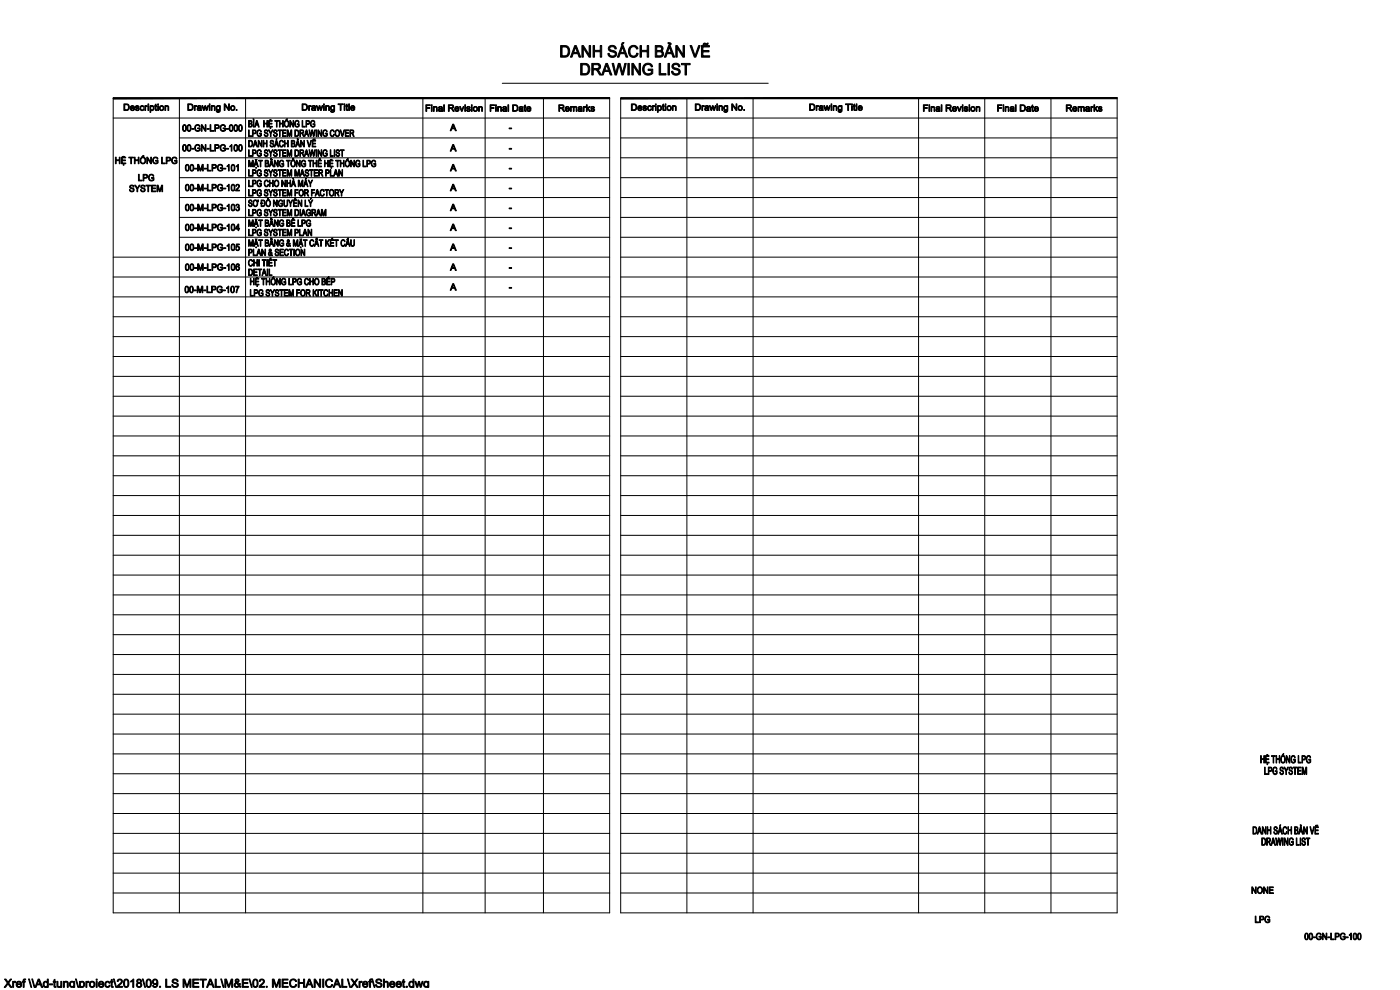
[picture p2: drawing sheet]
<svg xmlns="http://www.w3.org/2000/svg" width="420mm" height="297mm" viewBox="0 0 420 297" stroke-linecap="round" stroke-linejoin="round" font-family="sans-serif">
<g fill="none" stroke="#000" stroke-width=".3">
<path d="M33.9 29.4v244.2h148.9v-244.2M33.9 35.4h148.9M53.8 29.4v244.2M73.6 29.4v244.2M126.8 29.4v244.2M145.5 29.4v244.2M150.6 25h79.8M163 29.4v244.2M186.1 35.4h148.9M186.1 29.4v244.2h148.9v-244.2M206 29.4v244.2M225.8 29.4v244.2"/>
<path d="M275.4 29.4v244.2M295.3 29.4v244.2M315.1 29.4v244.2M53.8 41.3h129M53.8 47.3h129M53.8 53.2h129M53.8 59.2h129M186.1 41.3h148.9M186.1 47.3h148.9M186.1 53.2h148.9M186.1 59.2h148.9M33.9 77.1h148.9"/>
<path d="M53.8 65.2h129M53.8 71.1h129M186.1 65.2h148.9M186.1 71.1h148.9M186.1 77.1h148.9M33.9 83h148.9M33.9 94.9h148.9M33.9 89h148.9M186.1 83h148.9M186.1 94.9h148.9M186.1 89h148.9M33.9 100.9h148.9"/>
<path d="M33.9 106.8h148.9M33.9 112.8h148.9M33.9 118.7h148.9M186.1 100.9h148.9M186.1 106.8h148.9M186.1 112.8h148.9M186.1 118.7h148.9M33.9 124.7h148.9M33.9 130.7h148.9M33.9 136.6h148.9M186.1 124.7h148.9M186.1 130.7h148.9"/>
<path d="M186.1 136.6h148.9M33.9 142.6h148.9M33.9 148.5h148.9M33.9 154.5h148.9M186.1 142.6h148.9M186.1 148.5h148.9M186.1 154.5h148.9M33.9 160.4h148.9M33.9 166.4h148.9M33.9 172.3h148.9M33.9 178.3h148.9M186.1 160.4h148.9"/>
<path d="M186.1 166.4h148.9M186.1 172.3h148.9M186.1 178.3h148.9M33.9 184.2h148.9M33.9 190.2h148.9M33.9 196.2h148.9M186.1 184.2h148.9M186.1 190.2h148.9M186.1 196.2h148.9M33.9 202.1h148.9M33.9 208.1h148.9M33.9 214h148.9"/>
<path d="M33.9 220h148.9M186.1 202.1h148.9M186.1 208.1h148.9M186.1 214h148.9M186.1 220h148.9M33.9 225.9h148.9M33.9 231.9h148.9M33.9 237.8h148.9M186.1 225.9h148.9M186.1 231.9h148.9M186.1 237.8h148.9M33.9 243.8h148.9"/>
<path d="M33.9 249.7h148.9M33.9 255.7h148.9M186.1 243.8h148.9M186.1 249.7h148.9M186.1 255.7h148.9M33.9 261.7h148.9M33.9 267.6h148.9M186.1 261.7h148.9M186.1 267.6h148.9"/>
</g>
<g fill="#000" stroke="#000" stroke-width=".3">
<path d="M168.1 13.7h1.1a1.81 1.81 0 0 1 1.6 1.2 1.81 1.81 0 0 1-.6 2l-2.1 .2zM168.5 14.1v2.6h.7a1.33 1.33 0 0 0 1.2-1.3 1.33 1.33 0 0 0-1.2-1.3z" fill-rule="evenodd"/>
<path d="M172.3 13.7h.5l1.3 3.4h-.5l-.3-1h-1.4l-.4 1h-.4zM172.6 14l-.6 1.7h1.1z" fill-rule="evenodd"/>
<path d="M174.5 13.7h.4l1.8 2.7v-2.7h.4v3.4h-.5l-1.7-2.7v2.7h-.4z" fill-rule="evenodd"/>
<path d="M177.8 13.7h.5v1.4h1.7v-1.4h.4v3.4h-.4v-1.6h-1.7v1.6h-.5z" fill-rule="evenodd"/>
<path d="M182.6 14a1.27 1.27 0 0 1 1.3-.4 1.27 1.27 0 0 1 .9 1l-.4 .1a.72 .72 0 0 0-.8-.7 .72 .72 0 0 0-.6 .8l.6 .3a1.09 1.09 0 0 1 1.3 1.1 1.09 1.09 0 0 1-1.4 1 1.15 1.15 0 0 1-1.2-1.2h.4a.84 .84 0 0 0 .9 .9 .84 .84 0 0 0 .8-1.1l-.9-.3a.99 .99 0 0 1-1-.5 .99 .99 0 0 1 .1-1z" fill-rule="evenodd"/>
<path d="M186.4 13.7h.5l1.3 3.4h-.5l-.4-1h-1.3l-.4 1h-.5zM186.6 14l-.5 1.7h1.1z" fill-rule="evenodd"/>
<path d="M186.6 12.8h.5l-.5 .6h-.3z" fill-rule="evenodd"/>
<path d="M189 13.9a1.41 1.41 0 0 1 2.3 .7l-.4 .1a1.08 1.08 0 0 0-1.5-.6 1.08 1.08 0 0 0-.5 1.5 1.03 1.03 0 0 0 .8 1.2 1.03 1.03 0 0 0 1.2-.9l.5 .1a1.53 1.53 0 0 1-2 1.1 1.53 1.53 0 0 1-.9-2z" fill-rule="evenodd"/>
<path d="M191.9 13.7h.4v1.4h1.8v-1.4h.4v3.4h-.4v-1.6h-1.8v1.6h-.4z" fill-rule="evenodd"/>
<path d="M196.5 13.7h1.2a.88 .88 0 0 1 1.1 .5 .88 .88 0 0 1-.4 1.1 .98 .98 0 0 1 .5 1.2 .98 .98 0 0 1-1.2 .6h-1.2zM196.9 15.5v1.2h.8a.63 .63 0 0 0 .8-.6 .63 .63 0 0 0-.8-.6zM196.9 14.1v1h.7a.57 .57 0 0 0 .8-.5 .57 .57 0 0 0-.8-.5z" fill-rule="evenodd"/>
<path d="M200.5 13.7h.5l1.3 3.4h-.5l-.4-1h-1.4l-.3 1h-.5zM200.7 14l-.5 1.7h1.1z" fill-rule="evenodd"/>
<path d="M200.3 12.8h.7l.3 .5-.7 .3 .3-.5-.6-.1z" fill-rule="evenodd"/>
<path d="M202.6 13.7h.5l1.7 2.7v-2.7h.4v3.4h-.4l-1.7-2.7v2.7h-.5z" fill-rule="evenodd"/>
<path d="M206.9 13.7h.5l1 3.1 1.1-3.1h.4l-1.2 3.4h-.5z" fill-rule="evenodd"/>
<path d="M210.3 13.7h2.4v.4h-1.9v1h1.8v.4h-1.8v1.2h2v.4h-2.5z" fill-rule="evenodd"/>
<path d="M211 13l.9 .1 .5-.2a.67 .67 0 0 1-1.2 .4l-.4 .1z" fill-rule="evenodd"/>
<path d="M37.1 31.1h.7a.99 .99 0 0 1 1 1 .99 .99 0 0 1-.9 1h-.8zM37.4 31.4v1.5h.4a.76 .76 0 0 0 .7-.8 .76 .76 0 0 0-.7-.7z" fill-rule="evenodd"/>
<path d="M39.3 31.7a.69 .69 0 0 1 .8 .1 .69 .69 0 0 1 .3 .7h-1.1a.42 .42 0 0 0 .3 .4 .42 .42 0 0 0 .5-.2h.3a.74 .74 0 0 1-1.2 .2 .74 .74 0 0 1 .1-1.2zM39.4 32l-.1 .3h.8a.39 .39 0 0 0-.2-.4 .39 .39 0 0 0-.5 .1z" fill-rule="evenodd"/>
<path d="M40.7 31.8a.62 .62 0 0 1 1 .2l-.2 .1a.3 .3 0 0 0-.4-.3 .3 .3 0 0 0-.2 .3 .67 .67 0 0 1 .8 .8l-.3 .2a.59 .59 0 0 1-.8-.4l.2-.1a.32 .32 0 0 0 .4 .4 .32 .32 0 0 0 .2-.4l-.7-.3z" fill-rule="evenodd"/>
<path d="M42.2 31.8l.2-.1a.57 .57 0 0 1 .8 .4l-.3-.1a.47 .47 0 0 0-.7 .4 .47 .47 0 0 0 .7 .4l.1-.2h.2a.71 .71 0 0 1-1.1 .4 .71 .71 0 0 1 .1-1.2z" fill-rule="evenodd"/>
<path d="M43.4 31.7h.2v.2l.3-.3 .3 .1-.5 .3v1.1h-.3z" fill-rule="evenodd"/>
<path d="M44.4 31.7h.2v1.4h-.2z" fill-rule="evenodd"/>
<path d="M44.4 31.1h.2v.3h-.2z" fill-rule="evenodd"/>
<path d="M45 31.7l.2 .2a.66 .66 0 0 1 1 .5 .66 .66 0 0 1-1 .6v.7h-.2zM45.4 31.9l-.2 .2a.51 .51 0 0 0 0 .7 .51 .51 0 0 0 .8 0 .51 .51 0 0 0-.1-.8z" fill-rule="evenodd"/>
<path d="M46.6 31.3l.2-.1v.5h.2v.2h-.2v.9l.2 .3-.4-.1v-1.1h-.2z" fill-rule="evenodd"/>
<path d="M47.3 31.7h.2v1.4h-.2z" fill-rule="evenodd"/>
<path d="M47.3 31.1h.2v.3h-.2z" fill-rule="evenodd"/>
<path d="M47.8 32.4a.72 .72 0 0 1 1.4 0 .72 .72 0 0 1-1.4 0zM48.2 31.9v.1a.54 .54 0 0 0-.1 .8 .54 .54 0 0 0 .9-.1 .54 .54 0 0 0-.3-.8z" fill-rule="evenodd"/>
<path d="M49.4 31.7l.3 .2 .3-.3 .5 .2 .1 1.3h-.2l-.1-1-.2-.2-.4 .1v1.1h-.3z" fill-rule="evenodd"/>
<path d="M54.9 37.5a.65 .65 0 0 1 .9 0 .65 .65 0 0 1 .1 .9v.1a.6 .6 0 0 1-.3 .8 .6 .6 0 0 1-.8-.2zM55.1 37.6l-.1 .5a.68 .68 0 0 0 .4 1.1l.3-.6a.67 .67 0 0 0-.5-1z" fill-rule="evenodd"/>
<path d="M56.3 37.5a.65 .65 0 0 1 .9 0 .65 .65 0 0 1 .1 .9v.1a.6 .6 0 0 1-.3 .8 .6 .6 0 0 1-.8-.2zM56.5 37.6l-.2 .5a.68 .68 0 0 0 .5 1.1l.3-.6a.67 .67 0 0 0-.5-1z" fill-rule="evenodd"/>
<path d="M56.3 31.1h.7a.99 .99 0 0 1 .9 1 .99 .99 0 0 1-.9 1h-.7zM56.6 31.4v1.5h.4a.76 .76 0 0 0 .7-.8 .76 .76 0 0 0-.7-.7z" fill-rule="evenodd"/>
<path d="M57.5 38.5h.7v.3h-.7z" fill-rule="evenodd"/>
<path d="M58.3 31.7h.2v.2l.3-.3 .3 .1-.5 .3-.1 1.1h-.2z" fill-rule="evenodd"/>
<path d="M58.7 37.5l.8-.1 .5 .4-.2 .2a.69 .69 0 0 0-1.1-.3 .69 .69 0 0 0 0 1.1l.3 .3h.5l.3-.2v-.3h-.5v-.3h.7v.8a1.03 1.03 0 0 1-1.5-.1 1.03 1.03 0 0 1 .2-1.5z" fill-rule="evenodd"/>
<path d="M59.3 31.8a.6 .6 0 0 1 .7-.2 .6 .6 0 0 1 .4 .6v.9l-.3-.2a.51 .51 0 0 1-.8 .3 .51 .51 0 0 1 .1-.9l.6-.1a.34 .34 0 0 0-.2-.4 .34 .34 0 0 0-.4 .3h-.2zM59.4 32.6a.35 .35 0 0 0 .5 .3 .35 .35 0 0 0 .1-.5z" fill-rule="evenodd"/>
<path d="M60.4 37.4h.2l.9 1.5v-1.5h.3v1.9h-.3l-.9-1.5v1.5h-.2z" fill-rule="evenodd"/>
<path d="M60.6 31.7h.2l.3 1.1 .3-1.1h.3l.3 1.1 .3-1.1h.2l-.4 1.4h-.3l-.3-1.1-.3 1.1h-.2z" fill-rule="evenodd"/>
<path d="M62.1 38.5h.6v.3h-.6z" fill-rule="evenodd"/>
<path d="M62.7 31.7h.3v1.4h-.3z" fill-rule="evenodd"/>
<path d="M62.7 31.1h.3v.3h-.3z" fill-rule="evenodd"/>
<path d="M63 37.4h.2v1.7h.9v.2h-1.1z" fill-rule="evenodd"/>
<path d="M63.4 31.7h.2v.2l.3-.3 .5 .2 .1 1.3h-.2v-1.1l-.3-.2-.3 .2-.1 1.1h-.2z" fill-rule="evenodd"/>
<path d="M64.4 37.4h.7a.6 .6 0 0 1 .7 .5 .6 .6 0 0 1-.7 .6h-.5v.8h-.2zM64.6 37.6v.7l.9-.1-.2-.6z" fill-rule="evenodd"/>
<path d="M65 31.8l.5-.2 .3 .2 .3-.1v1.2a.63 .63 0 0 1-.5 .8 .63 .63 0 0 1-.8-.5l.8 .2 .2-.5a.7 .7 0 0 1-.9-.2 .7 .7 0 0 1 .1-.9zM65.2 31.9l-.1 .1a.5 .5 0 0 0 0 .8 .5 .5 0 0 0 .8-.1 .5 .5 0 0 0-.2-.7z" fill-rule="evenodd"/>
<path d="M66.3 37.5l1-.1 .3 .5-.2 .1a.69 .69 0 0 0-1-.3 .69 .69 0 0 0-.1 1.1l.3 .3h.5l.3-.2v-.3h-.5v-.3h.7v.8a1.03 1.03 0 0 1-1.5-.1 1.03 1.03 0 0 1 .2-1.5z" fill-rule="evenodd"/>
<path d="M67.2 31.1h.3l1 1.6v-1.6h.3v2h-.3l-1-1.6v1.6h-.3z" fill-rule="evenodd"/>
<path d="M67.9 38.5h.6v.3h-.6z" fill-rule="evenodd"/>
<path d="M68.9 37.5a.65 .65 0 0 1 .9 0 .65 .65 0 0 1 .1 .9v.1a.6 .6 0 0 1-.3 .8 .6 .6 0 0 1-.8-.2zM69.1 37.6l-.1 .5a.68 .68 0 0 0 .4 1.1l.3-.6a.67 .67 0 0 0-.5-1z" fill-rule="evenodd"/>
<path d="M69.1 32.4a.72 .72 0 0 1 1.4 0 .72 .72 0 0 1-1.4 0zM69.5 31.9v.1a.54 .54 0 0 0 0 .8 .54 .54 0 0 0 .8-.1 .54 .54 0 0 0-.3-.8z" fill-rule="evenodd"/>
<path d="M70.3 37.5a.65 .65 0 0 1 .8 0 .65 .65 0 0 1 .2 .9v.1a.6 .6 0 0 1-.3 .8 .6 .6 0 0 1-.8-.2zM70.5 37.6l-.2 .5a.68 .68 0 0 0 .5 1.1l.3-.6a.67 .67 0 0 0-.5-1z" fill-rule="evenodd"/>
<path d="M70.8 32.8h.3v.3h-.3z" fill-rule="evenodd"/>
<path d="M71.7 37.5a.65 .65 0 0 1 .8 0 .65 .65 0 0 1 .2 .9v.1a.59 .59 0 0 1-.3 .8 .59 .59 0 0 1-.8-.2zM71.9 37.6l-.2 .5a.68 .68 0 0 0 .5 1.1l.2-.6a.67 .67 0 0 0-.4-1z" fill-rule="evenodd"/>
<path d="M74.5 36.1l.9 .1 .2 .5-.2 .3a.56 .56 0 0 1 .2 .7 .56 .56 0 0 1-.5 .4h-.6zM74.7 37.2v.7h.4a.34 .34 0 0 0 .4-.4 .34 .34 0 0 0-.4-.3zM74.7 36.3v.6h.3a.3 .3 0 0 0 .4-.3 .3 .3 0 0 0-.4-.3z" fill-rule="evenodd"/>
<path d="M76 36.1h.2v2h-.2z" fill-rule="evenodd"/>
<path d="M75.8 35.6h.3l.1 .4z" fill-rule="evenodd"/>
<path d="M76.9 36.1h.2l.6 2h-.2l-.2-.6h-.6l-.2 .6h-.2zM77 36.3l-.2 1h.5z" fill-rule="evenodd"/>
<path d="M79.1 36.1h.1v.8h.8v-.8h.2v2h-.2v-.9h-.8v.9h-.1z" fill-rule="evenodd"/>
<path d="M80.5 36.1h1.1v.2h-.9v.6h.9v.3h-.9v.7h1v.2h-1.2z" fill-rule="evenodd"/>
<path d="M81 38.3h.2v.2h-.2z" fill-rule="evenodd"/>
<path d="M80.8 36l.2-.1 .4 .1z" fill-rule="evenodd"/>
<path d="M82.4 36.1h1.2v.2h-.5v1.8h-.2v-1.8h-.5z" fill-rule="evenodd"/>
<path d="M83.8 36.1h.2v.8h.8v-.8h.1v2h-.1v-.9h-.8v.9h-.2z" fill-rule="evenodd"/>
<path d="M85.5 36.2a.98 .98 0 0 1 1.2 .6 .98 .98 0 0 1-.4 1.2 .81 .81 0 0 1-1-.2 .81 .81 0 0 1-.1-.9zM85.6 36.4v.1a.74 .74 0 0 0-.2 .9 .74 .74 0 0 0 .8 .4l.2-.5-.1-.7-.3-.3z" fill-rule="evenodd"/>
<path d="M85.6 36l.2-.1 .4 .1z" fill-rule="evenodd"/>
<path d="M86 35.6h.2l-.4 .2z" fill-rule="evenodd"/>
<path d="M86.9 36.1h.2l.8 1.6v-1.6h.2v2h-.2l-.8-1.6v1.6h-.2z" fill-rule="evenodd"/>
<path d="M88.6 36.3l.7-.2 .4 .5-.2 .1a.51 .51 0 0 0-.6-.4 .51 .51 0 0 0-.4 .7 .61 .61 0 0 0 .2 .8 .61 .61 0 0 0 .8-.1v-.4h-.4v-.2h.6v.7a.87 .87 0 0 1-1.2 .1 .87 .87 0 0 1-.1-1.2z" fill-rule="evenodd"/>
<path d="M90.6 31.1h.7a.99 .99 0 0 1 .9 1 .99 .99 0 0 1-.9 1h-.7zM90.8 31.4v1.5h.5a.76 .76 0 0 0 .7-.8 .76 .76 0 0 0-.7-.7z" fill-rule="evenodd"/>
<path d="M90.6 36.1h.2v1.8h.7v.2h-.9z" fill-rule="evenodd"/>
<path d="M91.7 36.1h.6a.59 .59 0 0 1 .6 .6 .59 .59 0 0 1-.6 .6h-.4v.8h-.2zM91.9 36.3v.7h.7v-.6z" fill-rule="evenodd"/>
<path d="M92.5 31.7h.3v.2l.2-.3 .3 .1-.5 .3v1.1h-.3z" fill-rule="evenodd"/>
<path d="M93.3 36.3l.8-.2 .3 .5-.1 .1a.51 .51 0 0 0-.7-.4 .51 .51 0 0 0-.3 .7 .61 .61 0 0 0 .2 .8 .61 .61 0 0 0 .8-.1v-.4h-.5v-.2h.7v.7a.87 .87 0 0 1-1.3 .1 .87 .87 0 0 1-.1-1.2z" fill-rule="evenodd"/>
<path d="M93.6 31.8a.6 .6 0 0 1 .6-.2 .6 .6 0 0 1 .4 .6l.1 .9-.3-.2a.51 .51 0 0 1-.8 .3 .51 .51 0 0 1 .1-.9l.6-.1a.34 .34 0 0 0-.2-.5 .34 .34 0 0 0-.4 .4h-.3zM93.7 32.6a.35 .35 0 0 0 .4 .3 .35 .35 0 0 0 .2-.5z" fill-rule="evenodd"/>
<path d="M94.8 31.7h.3l.3 1.1 .3-1.1h.3l.2 1.1 .4-1.1h.2l-.4 1.4h-.3l-.3-1.1-.3 1.1h-.2z" fill-rule="evenodd"/>
<path d="M97 31.7h.3v1.4h-.3z" fill-rule="evenodd"/>
<path d="M97 31.1h.3v.3h-.3z" fill-rule="evenodd"/>
<path d="M97.6 31.7l.2 .2 .4-.3 .5 .2 .1 1.3h-.3v-1.1l-.2-.2-.4 .2v1.1h-.3z" fill-rule="evenodd"/>
<path d="M99.3 31.8l.5-.2 .3 .2 .2-.1v1.2a.63 .63 0 0 1-.4 .8 .63 .63 0 0 1-.8-.5l.8 .2 .2-.5a.7 .7 0 0 1-1-.2 .7 .7 0 0 1 .2-.9zM99.5 31.9l-.1 .1a.5 .5 0 0 0 0 .8 .5 .5 0 0 0 .7-.1 .5 .5 0 0 0-.1-.7z" fill-rule="evenodd"/>
<path d="M100.8 39a.98 .98 0 0 1 1.1 .6 .98 .98 0 0 1-.4 1.2 .81 .81 0 0 1-.9-.1 .81 .81 0 0 1-.1-1zM100.9 39.2l-.1 .1a.74 .74 0 0 0-.2 .9 .74 .74 0 0 0 .9 .4l.2-.5-.1-.7-.4-.3z" fill-rule="evenodd"/>
<path d="M101.4 31.1h1.5v.3h-.6v1.7h-.3v-1.7h-.6z" fill-rule="evenodd"/>
<path d="M103.2 31.7h.2v1.4h-.2z" fill-rule="evenodd"/>
<path d="M103.2 31.1h.2v.3h-.2z" fill-rule="evenodd"/>
<path d="M103.8 31.3l.3-.1v.5h.2l-.2 .2v.8l.3 .4-.6-.2v-1h-.2z" fill-rule="evenodd"/>
<path d="M104.5 31.1h.3v2h-.3z" fill-rule="evenodd"/>
<path d="M105.4 31.7a.68 .68 0 0 1 .7 0 .68 .68 0 0 1 .3 .7h-1.1a.42 .42 0 0 0 .4 .5 .42 .42 0 0 0 .5-.3l.2 .1a.74 .74 0 0 1-1.2 .2 .74 .74 0 0 1 .2-1.2zM105.5 31.9l-.1 .3h.8a.39 .39 0 0 0-.3-.3 .39 .39 0 0 0-.4 0z" fill-rule="evenodd"/>
<path d="M127.7 31.4h1.3v.2h-1v.6h.9v.3h-.9v.9h-.3z" fill-rule="evenodd"/>
<path d="M129.3 31.9h.3v1.5h-.3z" fill-rule="evenodd"/>
<path d="M129.3 31.4h.3v.3h-.3z" fill-rule="evenodd"/>
<path d="M130 31.9l.2 .2 .3-.2 .5 .1 .1 1.4h-.2v-1.1l-.3-.2-.3 .2-.1 1.1h-.2z" fill-rule="evenodd"/>
<path d="M131.6 32.1a.6 .6 0 0 1 .7-.2 .6 .6 0 0 1 .4 .5v1l-.3-.2a.51 .51 0 0 1-.8 .2 .51 .51 0 0 1 .1-.8l.6-.1a.34 .34 0 0 0-.2-.5 .34 .34 0 0 0-.4 .4l-.2-.1zM131.7 32.9a.35 .35 0 0 0 .5 .3 .35 .35 0 0 0 .1-.5z" fill-rule="evenodd"/>
<path d="M133 31.4h.3v2h-.3z" fill-rule="evenodd"/>
<path d="M134.5 31.4h1.2l.3 .2a.54 .54 0 0 1 0 .6 .54 .54 0 0 1-.5 .3l.7 .9h-.3l-.8-.9h-.4v.9h-.2zM134.7 31.6v.7l1-.2-.1-.4z" fill-rule="evenodd"/>
<path d="M135.8 37.2h.2l.8 2h-.3l-.2-.6h-.8l-.2 .6h-.3zM135.9 37.4l-.3 1h.6z" fill-rule="evenodd"/>
<path d="M136.6 32a.68 .68 0 0 1 .8 0 .68 .68 0 0 1 .3 .7h-1.1a.42 .42 0 0 0 .3 .5 .42 .42 0 0 0 .5-.3h.3a.74 .74 0 0 1-1.2 .3 .74 .74 0 0 1 .1-1.2zM136.7 32.3l-.1 .2h.8a.4 .4 0 0 0-.3-.4 .4 .4 0 0 0-.4 .2z" fill-rule="evenodd"/>
<path d="M137.8 31.9h.3l.4 1.2 .4-1.2h.2l-.5 1.5h-.2z" fill-rule="evenodd"/>
<path d="M139.4 31.9h.2v1.5h-.2z" fill-rule="evenodd"/>
<path d="M139.4 31.4h.2v.3h-.2z" fill-rule="evenodd"/>
<path d="M140 32a.62 .62 0 0 1 1 .3h-.2a.29 .29 0 0 0-.4-.3 .29 .29 0 0 0-.2 .4l.3 .1a.52 .52 0 0 1 .5 .7 .52 .52 0 0 1-.9 .2l-.2-.5h.2a.33 .33 0 0 0 .4 .4 .33 .33 0 0 0 .2-.5l-.7-.2z" fill-rule="evenodd"/>
<path d="M141.4 31.9h.2v1.5h-.2z" fill-rule="evenodd"/>
<path d="M141.4 31.4h.2v.3h-.2z" fill-rule="evenodd"/>
<path d="M141.9 32.7a.72 .72 0 0 1 1.4 0 .72 .72 0 0 1-1.4 0zM142.3 32.2h-.1a.54 .54 0 0 0 0 .9 .54 .54 0 0 0 .8-.1 .54 .54 0 0 0-.2-.8z" fill-rule="evenodd"/>
<path d="M143.5 31.9l.2 .2 .3-.2 .6 .1 .1 1.4h-.3v-1.1l-.2-.2-.4 .2-.1 1.1h-.2z" fill-rule="evenodd"/>
<path d="M146.9 31.4h1.4v.2h-1.1v.6h.9v.3h-.9v.9h-.3z" fill-rule="evenodd"/>
<path d="M148.6 31.9h.2v1.5h-.2z" fill-rule="evenodd"/>
<path d="M148.6 31.4h.2v.3h-.2z" fill-rule="evenodd"/>
<path d="M149.2 31.9l.2 .2 .3-.2 .6 .1 .1 1.4h-.3v-1.1l-.2-.2-.4 .2v1.1h-.3z" fill-rule="evenodd"/>
<path d="M150.9 32.1a.6 .6 0 0 1 .6-.2 .6 .6 0 0 1 .4 .5l.1 1-.3-.2a.51 .51 0 0 1-.8 .2 .51 .51 0 0 1 .1-.8l.6-.1a.34 .34 0 0 0-.3-.5 .34 .34 0 0 0-.4 .4l-.2-.1zM151 32.9a.35 .35 0 0 0 .4 .3 .35 .35 0 0 0 .2-.5z" fill-rule="evenodd"/>
<path d="M152.3 31.4h.2v2h-.2z" fill-rule="evenodd"/>
<path d="M152.7 38.4h.7v.2h-.7z" fill-rule="evenodd"/>
<path d="M153.7 31.4h.7a.99 .99 0 0 1 1 1 .99 .99 0 0 1-1 1h-.7zM154 31.6v1.5h.4a.76 .76 0 0 0 .7-.7 .76 .76 0 0 0-.7-.8z" fill-rule="evenodd"/>
<path d="M155.8 32.1a.6 .6 0 0 1 .6-.2 .6 .6 0 0 1 .4 .5l.1 1-.3-.2a.51 .51 0 0 1-.7 .2 .51 .51 0 0 1-.1-.8l.7-.1a.34 .34 0 0 0-.2-.5 .34 .34 0 0 0-.4 .4l-.3-.1zM155.9 32.9a.35 .35 0 0 0 .4 .3 .35 .35 0 0 0 .2-.5z" fill-rule="evenodd"/>
<path d="M157.3 31.6l.2-.2v.5h.2l-.2 .2v.9l.3 .4-.5-.2v-1.1h-.2z" fill-rule="evenodd"/>
<path d="M158.2 32a.69 .69 0 0 1 .7 0 .69 .69 0 0 1 .3 .7h-1a.42 .42 0 0 0 .3 .5 .42 .42 0 0 0 .5-.3h.2a.74 .74 0 0 1-1.2 .3 .74 .74 0 0 1 .2-1.2zM158.2 32.3v.2h.8a.4 .4 0 0 0-.3-.4 .4 .4 0 0 0-.5 .2z" fill-rule="evenodd"/>
<path d="M167.6 31.4h1.2l.3 .2a.54 .54 0 0 1 0 .6 .54 .54 0 0 1-.5 .3l.7 .9h-.3l-.8-.9h-.4v.9h-.2zM167.8 31.6v.7l1-.2-.1-.4z" fill-rule="evenodd"/>
<path d="M169.7 32a.68 .68 0 0 1 .8 0 .68 .68 0 0 1 .3 .7h-1.1a.42 .42 0 0 0 .3 .5 .42 .42 0 0 0 .5-.3h.3a.74 .74 0 0 1-1.2 .3 .74 .74 0 0 1 .1-1.2zM169.9 32.2l-.2 .3h.8a.39 .39 0 0 0-.2-.4 .39 .39 0 0 0-.4 .1z" fill-rule="evenodd"/>
<path d="M171.1 31.9l.2 .2 .5-.2 .3 .3a.47 .47 0 0 1 .6-.3 .47 .47 0 0 1 .3 .5v1h-.2v-1.1l-.2-.2-.4 .2v1.1h-.3v-1.2l-.4-.1-.2 1.3h-.2z" fill-rule="evenodd"/>
<path d="M174.1 19h1.2a1.81 1.81 0 0 1 1.6 1.3 1.81 1.81 0 0 1-.7 1.9l-2.1 .3zM174.6 19.4v2.7h.7a1.33 1.33 0 0 0 1.2-1.4 1.33 1.33 0 0 0-1.3-1.3z" fill-rule="evenodd"/>
<path d="M173.5 32.1a.6 .6 0 0 1 .6-.2 .6 .6 0 0 1 .4 .5l.1 1-.3-.2a.51 .51 0 0 1-.8 .2 .51 .51 0 0 1 .1-.8l.6-.1a.34 .34 0 0 0-.2-.5 .34 .34 0 0 0-.4 .4l-.3-.1zM173.6 32.9a.35 .35 0 0 0 .4 .3 .35 .35 0 0 0 .2-.5z" fill-rule="evenodd"/>
<path d="M174.9 31.9h.2v.3l.2-.3 .4 .1-.5 .3v1.1h-.3z" fill-rule="evenodd"/>
<path d="M175.8 31.4h.3v1.1l.6-.6h.3l-.6 .6 .6 .9h-.3l-.4-.8-.2 .8h-.3z" fill-rule="evenodd"/>
<path d="M177.3 32a.62 .62 0 0 1 1 .3h-.3a.29 .29 0 0 0-.3-.3 .29 .29 0 0 0-.2 .4l.2 .1a.52 .52 0 0 1 .6 .7 .52 .52 0 0 1-.9 .2l-.3-.5h.3a.32 .32 0 0 0 .3 .4 .32 .32 0 0 0 .3-.5l-.8-.2z" fill-rule="evenodd"/>
<path d="M177.5 19h1.4a.96 .96 0 0 1 1.2 .8 .96 .96 0 0 1-.9 1.1l1.2 1.6h-.6l-.8-1.3-.5-.3h-.6v1.6h-.4zM177.9 19.4v1.1h1.3l.3-.2a.57 .57 0 0 0 0-.7 .57 .57 0 0 0-.6-.2z" fill-rule="evenodd"/>
<path d="M181.7 19h.4l1.4 3.5h-.5l-.4-1.1h-1.4l-.3 1.1h-.5zM181.9 19.4l-.5 1.7h1.1z" fill-rule="evenodd"/>
<path d="M183.5 19h.5l.6 3 .8-3h.5l.8 3 .6-3h.5l-.9 3.5h-.4l-.8-3.1-.8 3.1h-.5z" fill-rule="evenodd"/>
<path d="M188.3 19h.4v3.5h-.4z" fill-rule="evenodd"/>
<path d="M189.3 31.1h.7a.99 .99 0 0 1 1 1 .99 .99 0 0 1-1 1h-.7zM189.6 31.4v1.5h.4a.76 .76 0 0 0 .7-.8 .76 .76 0 0 0-.7-.7z" fill-rule="evenodd"/>
<path d="M189.5 19h.4l1.7 2.7v-2.7h.5v3.5h-.5l-1.7-2.7v2.7h-.4z" fill-rule="evenodd"/>
<path d="M191.5 31.7a.69 .69 0 0 1 .7 .1 .69 .69 0 0 1 .3 .7h-1a.42 .42 0 0 0 .3 .4 .42 .42 0 0 0 .5-.2h.2a.74 .74 0 0 1-1.2 .3 .74 .74 0 0 1 .2-1.3zM191.6 32l-.1 .3h.8l-.3-.5z" fill-rule="evenodd"/>
<path d="M192.9 31.8a.62 .62 0 0 1 1 .2l-.3 .1a.29 .29 0 0 0-.3-.3 .29 .29 0 0 0-.2 .3 .67 .67 0 0 1 .8 .8l-.3 .2a.59 .59 0 0 1-.9-.4l.3-.1a.33 .33 0 0 0 .3 .4 .33 .33 0 0 0 .3-.4l-.7-.3z" fill-rule="evenodd"/>
<path d="M193.3 19.3a1.48 1.48 0 0 1 2.4 .7l-.4 .1a1.16 1.16 0 0 0-1.5-.7 1.16 1.16 0 0 0-.7 1.6 1.27 1.27 0 0 0 .9 1.1 1.27 1.27 0 0 0 1.3-.3v-.7h-1v-.4h1.4v1.3a1.84 1.84 0 0 1-2.7 0 1.84 1.84 0 0 1 .3-2.7z" fill-rule="evenodd"/>
<path d="M194.4 31.8l.1-.1a.57 .57 0 0 1 .9 .4l-.3-.1a.48 .48 0 0 0-.7 .4 .48 .48 0 0 0 .7 .4l.1-.2h.2a.71 .71 0 0 1-1.1 .4 .71 .71 0 0 1 .1-1.2z" fill-rule="evenodd"/>
<path d="M195.6 31.7h.2v.2l.3-.3 .3 .1-.5 .3-.1 1.1h-.2z" fill-rule="evenodd"/>
<path d="M196.5 31.7h.3v1.4h-.3z" fill-rule="evenodd"/>
<path d="M196.5 31.1h.3v.3h-.3z" fill-rule="evenodd"/>
<path d="M197.1 31.7l.3 .2a.66 .66 0 0 1 1 .5 .66 .66 0 0 1-1 .6v.7h-.3zM197.5 31.9v.1a.49 .49 0 0 0-.2 .7 .49 .49 0 0 0 .8 0 .51 .51 0 0 0 .1-.6 .51 .51 0 0 0-.7-.2z" fill-rule="evenodd"/>
<path d="M197.6 19h.5v3.1h1.6v.4h-2.1z" fill-rule="evenodd"/>
<path d="M198.7 31.3l.3-.1v.5h.2l-.2 .2v.9l.3 .3-.6-.1v-1.1h-.2z" fill-rule="evenodd"/>
<path d="M199.5 31.7h.2v1.4h-.2z" fill-rule="evenodd"/>
<path d="M199.5 31.1h.2v.3h-.2z" fill-rule="evenodd"/>
<path d="M200 32.4a.72 .72 0 0 1 1.4 0 .72 .72 0 0 1-1.4 0zM200.4 31.9l-.1 .1a.54 .54 0 0 0 0 .8 .54 .54 0 0 0 .8-.1 .54 .54 0 0 0-.2-.8z" fill-rule="evenodd"/>
<path d="M200.3 19h.4v3.5h-.4z" fill-rule="evenodd"/>
<path d="M201.7 19.3a1.27 1.27 0 0 1 1.3-.3 1.27 1.27 0 0 1 .9 1h-.4a.75 .75 0 0 0-.8-.7 .75 .75 0 0 0-.7 .8l.7 .3a1.09 1.09 0 0 1 1.3 1.2 1.09 1.09 0 0 1-1.5 .9 1.15 1.15 0 0 1-1.1-1.1l.4-.1a.84 .84 0 0 0 .9 .9 .84 .84 0 0 0 .7-1l-.8-.3a.99 .99 0 0 1-1-.5 .99 .99 0 0 1 .1-1.1z" fill-rule="evenodd"/>
<path d="M201.6 31.7l.2 .2 .3-.3 .6 .2 .1 1.3h-.3v-1l-.2-.2-.4 .1v1.1h-.3z" fill-rule="evenodd"/>
<path d="M204.3 19h2.6v.4h-1v3.1h-.5v-3.1h-1.1z" fill-rule="evenodd"/>
<path d="M208.5 31.1h.7a.99 .99 0 0 1 .9 1 .99 .99 0 0 1-.9 1h-.7zM208.7 31.4v1.5h.5a.76 .76 0 0 0 .7-.8 .76 .76 0 0 0-.7-.7z" fill-rule="evenodd"/>
<path d="M210.4 31.7h.3v.2l.2-.3 .3 .1-.5 .3v1.1h-.3z" fill-rule="evenodd"/>
<path d="M211.5 31.8a.6 .6 0 0 1 .6-.2 .6 .6 0 0 1 .4 .6l.1 .9-.3-.2a.51 .51 0 0 1-.8 .3 .51 .51 0 0 1 .1-.9l.6-.1a.34 .34 0 0 0-.2-.5 .34 .34 0 0 0-.4 .4h-.3zM211.6 32.6a.35 .35 0 0 0 .4 .3 .35 .35 0 0 0 .2-.5z" fill-rule="evenodd"/>
<path d="M212.7 31.7h.3l.3 1.1 .3-1.1h.3l.2 1.1 .4-1.1h.2l-.4 1.4h-.3l-.3-1.1-.3 1.1h-.2z" fill-rule="evenodd"/>
<path d="M214.9 31.7h.3v1.4h-.3z" fill-rule="evenodd"/>
<path d="M214.9 31.1h.3v.3h-.3z" fill-rule="evenodd"/>
<path d="M215.5 31.7l.2 .2 .4-.3 .5 .2 .1 1.3h-.2l-.1-1.1-.2-.2-.4 .2v1.1h-.3z" fill-rule="evenodd"/>
<path d="M217.2 31.8l.5-.2 .3 .2 .2-.1v1.2a.63 .63 0 0 1-.4 .8 .63 .63 0 0 1-.8-.5l.8 .2 .2-.5a.7 .7 0 0 1-1-.2 .7 .7 0 0 1 .2-.9zM217.4 31.9l-.1 .1a.5 .5 0 0 0 0 .8 .5 .5 0 0 0 .7-.1 .5 .5 0 0 0-.1-.7z" fill-rule="evenodd"/>
<path d="M219.4 31.1h.3l1 1.6v-1.6h.3v2h-.3l-1-1.6v1.6h-.3z" fill-rule="evenodd"/>
<path d="M221.3 32.4a.72 .72 0 0 1 1.4 0 .72 .72 0 0 1-1.4 0zM221.7 31.9v.1a.54 .54 0 0 0-.1 .8 .54 .54 0 0 0 .8-.1 .54 .54 0 0 0-.2-.8z" fill-rule="evenodd"/>
<path d="M223 32.8h.3v.3h-.3z" fill-rule="evenodd"/>
<path d="M242.8 31.1h.6a.99 .99 0 0 1 1 1 .99 .99 0 0 1-.9 1h-.7zM243 31.4v1.5h.4a.76 .76 0 0 0 .8-.8 .76 .76 0 0 0-.8-.7z" fill-rule="evenodd"/>
<path d="M244.7 31.7h.2v.2l.3-.3 .3 .1-.5 .3v1.1h-.3z" fill-rule="evenodd"/>
<path d="M245.7 31.8a.6 .6 0 0 1 .7-.2 .6 .6 0 0 1 .4 .6l.1 .9-.3-.2a.51 .51 0 0 1-.8 .3 .51 .51 0 0 1 .1-.9l.6-.1a.34 .34 0 0 0-.3-.4 .34 .34 0 0 0-.4 .3h-.2zM245.9 32.6a.35 .35 0 0 0 .4 .3 .35 .35 0 0 0 .2-.5z" fill-rule="evenodd"/>
<path d="M247 31.7h.3l.3 1.1 .3-1.1h.2l.3 1.1 .3-1.1h.3l-.5 1.4h-.2l-.3-1.1-.3 1.1h-.3z" fill-rule="evenodd"/>
<path d="M249.2 31.7h.2v1.4h-.2z" fill-rule="evenodd"/>
<path d="M249.2 31.1h.2v.3h-.2z" fill-rule="evenodd"/>
<path d="M249.8 31.7h.2v.2l.3-.3 .6 .2 .1 1.3h-.3v-1.1l-.2-.2-.4 .2-.1 1.1h-.2z" fill-rule="evenodd"/>
<path d="M251.5 31.8l.5-.2 .3 .2 .2-.1v1.2a.63 .63 0 0 1-.4 .8 .63 .63 0 0 1-.8-.5l.8 .2 .2-.5a.7 .7 0 0 1-1-.2 .7 .7 0 0 1 .2-.9zM251.7 31.9l-.1 .1a.5 .5 0 0 0 0 .8 .5 .5 0 0 0 .7-.1 .5 .5 0 0 0-.1-.7z" fill-rule="evenodd"/>
<path d="M253.5 31.1h1.6v.3h-.6v1.7h-.3v-1.7h-.7z" fill-rule="evenodd"/>
<path d="M255.3 31.7h.3v1.4h-.3z" fill-rule="evenodd"/>
<path d="M255.3 31.1h.3v.3h-.3z" fill-rule="evenodd"/>
<path d="M256 31.3l.3-.1v.5h.2v.2h-.2v.8l.2 .4-.5-.2v-1h-.2z" fill-rule="evenodd"/>
<path d="M256.7 31.1h.3v2h-.3z" fill-rule="evenodd"/>
<path d="M257.5 31.7a.69 .69 0 0 1 .8 0 .69 .69 0 0 1 .3 .7h-1.1a.42 .42 0 0 0 .3 .5 .42 .42 0 0 0 .5-.3l.3 .1a.74 .74 0 0 1-1.2 .2 .74 .74 0 0 1 .1-1.2zM257.7 31.9l-.2 .3h.8l-.3-.4z" fill-rule="evenodd"/>
<path d="M276.9 31.4h1.3v.2h-1.1v.6h1v.3h-1v.9h-.2z" fill-rule="evenodd"/>
<path d="M278.5 31.9h.3v1.5h-.3z" fill-rule="evenodd"/>
<path d="M278.5 31.4h.3v.3h-.3z" fill-rule="evenodd"/>
<path d="M279.1 31.9l.3 .2 .3-.2 .5 .1 .1 1.4h-.2v-1.1l-.3-.2-.4 .2v1.1h-.3z" fill-rule="evenodd"/>
<path d="M280.8 32.1a.6 .6 0 0 1 .7-.2 .6 .6 0 0 1 .4 .5v1l-.3-.2a.51 .51 0 0 1-.8 .2 .51 .51 0 0 1 .1-.8l.6-.1a.34 .34 0 0 0-.2-.5 .34 .34 0 0 0-.4 .4l-.3-.1zM280.9 32.9a.35 .35 0 0 0 .5 .3 .35 .35 0 0 0 .1-.5z" fill-rule="evenodd"/>
<path d="M282.2 31.4h.3v2h-.3z" fill-rule="evenodd"/>
<path d="M283.7 31.4h1.2l.3 .2a.54 .54 0 0 1 0 .6 .54 .54 0 0 1-.5 .3l.7 .9h-.3l-.8-.9h-.4v.9h-.2zM283.9 31.6v.7l1-.2-.1-.4z" fill-rule="evenodd"/>
<path d="M285.8 32a.69 .69 0 0 1 .8 0 .69 .69 0 0 1 .3 .7h-1.1a.42 .42 0 0 0 .3 .5 .42 .42 0 0 0 .5-.3h.3a.74 .74 0 0 1-1.2 .3 .74 .74 0 0 1 .1-1.2zM285.9 32.3l-.1 .2h.8a.4 .4 0 0 0-.3-.4 .4 .4 0 0 0-.4 .2z" fill-rule="evenodd"/>
<path d="M287 31.9h.3l.4 1.2 .4-1.2h.2l-.5 1.5h-.2z" fill-rule="evenodd"/>
<path d="M288.5 31.9h.3v1.5h-.3z" fill-rule="evenodd"/>
<path d="M288.5 31.4h.3v.3h-.3z" fill-rule="evenodd"/>
<path d="M289.2 32a.62 .62 0 0 1 1 .3h-.2a.29 .29 0 0 0-.4-.3 .29 .29 0 0 0-.2 .4l.3 .1a.52 .52 0 0 1 .5 .7 .52 .52 0 0 1-.9 .2l-.2-.5h.2a.33 .33 0 0 0 .4 .4 .33 .33 0 0 0 .2-.5l-.7-.2z" fill-rule="evenodd"/>
<path d="M290.5 31.9h.3v1.5h-.3z" fill-rule="evenodd"/>
<path d="M290.5 31.4h.3v.3h-.3z" fill-rule="evenodd"/>
<path d="M291.1 32.7a.72 .72 0 0 1 1.4 0 .72 .72 0 0 1-1.4 0zM291.5 32.2h-.1a.54 .54 0 0 0 0 .9 .54 .54 0 0 0 .8-.1 .54 .54 0 0 0-.2-.8z" fill-rule="evenodd"/>
<path d="M292.7 31.9l.2 .2 .3-.2 .5 .1 .2 1.4h-.3v-1.1l-.2-.2-.4 .2-.1 1.1h-.2z" fill-rule="evenodd"/>
<path d="M299.1 31.4h1.4v.2h-1.1v.6h.9v.3h-.9v.9h-.3z" fill-rule="evenodd"/>
<path d="M300.8 31.9h.2v1.5h-.2z" fill-rule="evenodd"/>
<path d="M300.8 31.4h.2v.3h-.2z" fill-rule="evenodd"/>
<path d="M301.4 31.9l.2 .2 .3-.2 .5 .1 .2 1.4h-.3v-1.1l-.2-.2-.4 .2-.1 1.1h-.2z" fill-rule="evenodd"/>
<path d="M303 32.1a.6 .6 0 0 1 .7-.2 .6 .6 0 0 1 .4 .5l.1 1-.3-.2a.51 .51 0 0 1-.8 .2 .51 .51 0 0 1 0-.8l.7-.1a.34 .34 0 0 0-.3-.5 .34 .34 0 0 0-.4 .4l-.2-.1zM303.2 32.9a.35 .35 0 0 0 .4 .3 .35 .35 0 0 0 .2-.5z" fill-rule="evenodd"/>
<path d="M304.5 31.4h.2v2h-.2z" fill-rule="evenodd"/>
<path d="M305.9 31.4h.7a.99 .99 0 0 1 .9 1 .99 .99 0 0 1-.9 1h-.7zM306.1 31.6v1.5h.5a.76 .76 0 0 0 .7-.7 .76 .76 0 0 0-.7-.8z" fill-rule="evenodd"/>
<path d="M308 32.1a.6 .6 0 0 1 .6-.2 .6 .6 0 0 1 .4 .5l.1 1-.3-.2a.51 .51 0 0 1-.8 .2 .51 .51 0 0 1 .1-.8l.6-.1a.34 .34 0 0 0-.3-.5 .34 .34 0 0 0-.4 .4l-.2-.1zM308.1 32.9a.35 .35 0 0 0 .4 .3 .35 .35 0 0 0 .2-.5z" fill-rule="evenodd"/>
<path d="M309.4 31.6l.3-.2v.5h.2l-.2 .2v.9l.3 .4-.5-.2-.1-1.1h-.1z" fill-rule="evenodd"/>
<path d="M310.4 32a.68 .68 0 0 1 .7 0 .68 .68 0 0 1 .3 .7h-1.1a.42 .42 0 0 0 .3 .5 .42 .42 0 0 0 .5-.3h.3a.74 .74 0 0 1-1.2 .3 .74 .74 0 0 1 .2-1.2zM310.5 32.2l-.2 .3h.8a.4 .4 0 0 0-.1-.4 .4 .4 0 0 0-.5 .1z" fill-rule="evenodd"/>
<path d="M319.7 31.4h1.2l.3 .2a.53 .53 0 0 1 .1 .6 .53 .53 0 0 1-.5 .3l.7 .9h-.3l-.8-.9h-.4v.9h-.3zM320 31.6v.7l1-.2-.1-.4z" fill-rule="evenodd"/>
<path d="M321.9 32a.68 .68 0 0 1 .8 0 .68 .68 0 0 1 .2 .7h-1a.42 .42 0 0 0 .3 .5 .42 .42 0 0 0 .5-.3h.2a.74 .74 0 0 1-1.1 .3 .74 .74 0 0 1 .1-1.2zM322 32.3l-.1 .2h.8a.4 .4 0 0 0-.3-.4 .4 .4 0 0 0-.4 .2z" fill-rule="evenodd"/>
<path d="M323.2 31.9l.3 .2 .5-.2 .3 .3a.47 .47 0 0 1 .5-.3 .47 .47 0 0 1 .4 .5v1h-.3v-1.1l-.2-.2-.3 .2-.1 1.1h-.2v-1.2l-.4-.1-.2 1.3h-.3z" fill-rule="evenodd"/>
<path d="M325.7 32.1a.6 .6 0 0 1 .6-.2 .6 .6 0 0 1 .4 .5l.1 1-.3-.2a.51 .51 0 0 1-.8 .2 .51 .51 0 0 1 .1-.8l.6-.1a.34 .34 0 0 0-.3-.5 .34 .34 0 0 0-.4 .4l-.2-.1zM325.8 32.9a.35 .35 0 0 0 .4 .3 .35 .35 0 0 0 .2-.5z" fill-rule="evenodd"/>
<path d="M327.1 31.9h.2v.3l.2-.3 .4 .1-.5 .3-.1 1.1h-.2z" fill-rule="evenodd"/>
<path d="M328 31.4h.3v1.1l.5-.6h.3l-.5 .6 .6 .9h-.3l-.5-.8-.1 .8h-.3z" fill-rule="evenodd"/>
<path d="M329.5 32a.62 .62 0 0 1 .9 .3h-.2a.28 .28 0 0 0-.3-.3 .28 .28 0 0 0-.2 .4l.2 .1a.52 .52 0 0 1 .6 .7 .52 .52 0 0 1-.9 .2l-.3-.5h.2a.33 .33 0 0 0 .4 .4 .33 .33 0 0 0 .2-.5l-.7-.2z" fill-rule="evenodd"/>
<path d="M34.6 47.1h.2v.8h1v-.8h.2v2h-.2v-1h-1v1h-.2z" fill-rule="evenodd"/>
<path d="M36.4 47.1h1.3v.2h-1.1v.6h1v.3h-1v.6h1.1v.3h-1.3z" fill-rule="evenodd"/>
<path d="M36.9 49.2h.3v.3h-.3z" fill-rule="evenodd"/>
<path d="M36.7 47l.2-.1 .5 .1z" fill-rule="evenodd"/>
<path d="M39 55.7l.8-.2a.31 .31 0 0 1 .3 .2 .31 .31 0 0 1-.1 .4 .4 .4 0 0 0-.5-.5 .4 .4 0 0 0-.3 .6l.2 .1a.7 .7 0 0 1 .8 .6 .7 .7 0 0 1-.7 .7 .7 .7 0 0 1-.7-.8h.2a.44 .44 0 0 0 .6 .6 .44 .44 0 0 0 .2-.8 .69 .69 0 0 1-.7-.2 .69 .69 0 0 1-.1-.7z" fill-rule="evenodd"/>
<path d="M38.6 47.1h1.4v.2h-.6v1.8h-.2v-1.8h-.6z" fill-rule="evenodd"/>
<path d="M40.3 47.1h.2v.8h.9v-.8h.3v2h-.3v-1h-.9v1h-.2z" fill-rule="evenodd"/>
<path d="M40.4 55.5h.3l.5 .9 .5-.9h.3l-.7 1.1v.9h-.2v-.9z" fill-rule="evenodd"/>
<path d="M41.5 52.2h.3v1.8h.8v.2h-1.1z" fill-rule="evenodd"/>
<path d="M42.4 47.2a.96 .96 0 0 1 1.3 .9 .96 .96 0 0 1-1.4 .8 1.24 1.24 0 0 1 .1-1.7zM42.5 47.4a.76 .76 0 0 0-.3 1 .76 .76 0 0 0 1.1 .3l.1-1a.58 .58 0 0 0-.9-.3z" fill-rule="evenodd"/>
<path d="M42.3 55.7l.8-.2a.31 .31 0 0 1 .3 .2 .31 .31 0 0 1-.1 .4 .4 .4 0 0 0-.5-.5 .4 .4 0 0 0-.3 .6l.2 .1a.7 .7 0 0 1 .8 .6 .7 .7 0 0 1-.7 .7 .7 .7 0 0 1-.7-.8h.3a.44 .44 0 0 0 .5 .5 .44 .44 0 0 0 .3-.6 .74 .74 0 0 1-.8-.3 .74 .74 0 0 1-.1-.7z" fill-rule="evenodd"/>
<path d="M42.5 47l.2-.1 .5 .1z" fill-rule="evenodd"/>
<path d="M42.9 46.6h.3l-.5 .2z" fill-rule="evenodd"/>
<path d="M42.9 52.2h.7a.6 .6 0 0 1 .7 .6 .6 .6 0 0 1-.7 .6h-.5v.8h-.2zM43.1 52.5v.7l.9-.2-.1-.5z" fill-rule="evenodd"/>
<path d="M44 47.1h.3l.9 1.5v-1.5h.2v2h-.2l-1-1.6v1.6h-.2z" fill-rule="evenodd"/>
<path d="M43.7 55.5h1.5v.2h-.6v1.8h-.3v-1.8h-.6z" fill-rule="evenodd"/>
<path d="M44.8 52.4l.9-.2 .4 .5-.2 .2a.69 .69 0 0 0-1-.3 .69 .69 0 0 0-.1 1.1l.4 .3h.4l.3-.2v-.4h-.5v-.2h.8v.7a1.03 1.03 0 0 1-1.6 0 1.03 1.03 0 0 1 .2-1.5z" fill-rule="evenodd"/>
<path d="M45.4 55.5h1.3v.2h-1.1v.6h1v.3h-1v.6h1.1v.3h-1.3z" fill-rule="evenodd"/>
<path d="M46.1 47.2l.8-.1 .5 .4-.2 .2a.68 .68 0 0 0-1-.3 .68 .68 0 0 0-.2 1l.4 .4h.5l.3-.1v-.4h-.5v-.2h.7v.7a1.03 1.03 0 0 1-1.5-.1 1.03 1.03 0 0 1 .2-1.5z" fill-rule="evenodd"/>
<path d="M47.1 55.5h.3l.5 1.7 .5-1.7h.4v2h-.3v-1.7l-.5 1.7h-.2l-.5-1.7v1.7h-.2z" fill-rule="evenodd"/>
<path d="M48.4 47.1h.3v1.7h.9v.3h-1.2z" fill-rule="evenodd"/>
<path d="M49.8 47.1h.7a.6 .6 0 0 1 .7 .6 .6 .6 0 0 1-.7 .6h-.4v.8h-.3zM50.1 47.3v.7l.8-.1-.1-.5z" fill-rule="evenodd"/>
<path d="M51.8 47.2l.8-.1 .4 .4-.2 .2a.68 .68 0 0 0-.9-.3 .68 .68 0 0 0-.2 1l.4 .4h.5l.3-.1v-.4h-.6v-.2h.8v.7a1.03 1.03 0 0 1-1.5-.1 1.03 1.03 0 0 1 .2-1.5z" fill-rule="evenodd"/>
<path d="M54.9 43.5a.65 .65 0 0 1 .9 0 .65 .65 0 0 1 .1 .8v.2a.6 .6 0 0 1-.3 .8 .6 .6 0 0 1-.8-.3zM55.1 43.6l-.1 .5a.68 .68 0 0 0 .4 1l.2-.2a.9 .9 0 0 0-.3-1.4z" fill-rule="evenodd"/>
<path d="M55.8 49.4a.65 .65 0 0 1 .8 .1 .65 .65 0 0 1 .1 .8v.2a.59 .59 0 0 1-.3 .7 .59 .59 0 0 1-.7-.2zM56 49.5l-.2 .5a.68 .68 0 0 0 .4 1.1l.3-.3a.9 .9 0 0 0-.4-1.3z" fill-rule="evenodd"/>
<path d="M55.8 55.4a.65 .65 0 0 1 .8 0 .65 .65 0 0 1 .1 .8v.2a.59 .59 0 0 1-.3 .8 .59 .59 0 0 1-.7-.3zM56 55.5l-.2 .5a.68 .68 0 0 0 .4 1l.3-.2a.9 .9 0 0 0-.4-1.4z" fill-rule="evenodd"/>
<path d="M56.3 43.5a.65 .65 0 0 1 .9 0 .65 .65 0 0 1 .1 .8v.2a.6 .6 0 0 1-.3 .8 .6 .6 0 0 1-.8-.3zM56.5 43.6l-.2 .5a.68 .68 0 0 0 .5 1l.2-.2a.9 .9 0 0 0-.3-1.4z" fill-rule="evenodd"/>
<path d="M57.1 49.4a.65 .65 0 0 1 .9 .1 .65 .65 0 0 1 .1 .8v.2a.59 .59 0 0 1-.3 .7 .59 .59 0 0 1-.8-.2zM57.3 49.5l-.1 .5a.68 .68 0 0 0 .4 1.1l.2-.3a.9 .9 0 0 0-.3-1.3z" fill-rule="evenodd"/>
<path d="M57.1 55.4a.65 .65 0 0 1 .9 0 .65 .65 0 0 1 .1 .8v.2a.59 .59 0 0 1-.3 .8 .59 .59 0 0 1-.8-.3zM57.3 55.5l-.1 .5a.68 .68 0 0 0 .4 1l.2-.2a.9 .9 0 0 0-.3-1.4z" fill-rule="evenodd"/>
<path d="M57.5 44.5h.7v.2h-.7z" fill-rule="evenodd"/>
<path d="M58.3 50.4h.7v.3h-.7z" fill-rule="evenodd"/>
<path d="M58.3 56.4h.7v.2h-.7z" fill-rule="evenodd"/>
<path d="M59.3 49.3h.3l.5 1.7 .5-1.7h.4v2h-.3v-1.7l-.5 1.7h-.2l-.5-1.7v1.7h-.2z" fill-rule="evenodd"/>
<path d="M59.3 55.2h.3l.5 1.7 .5-1.7h.4v2h-.3v-1.6l-.5 1.6h-.2l-.5-1.7v1.7h-.2z" fill-rule="evenodd"/>
<path d="M58.7 43.5l.8-.2 .5 .5-.2 .1a.69 .69 0 0 0-1.1-.2 .69 .69 0 0 0 0 1l.3 .4h.5l.3-.2v-.4h-.5v-.2h.7v.7a1.03 1.03 0 0 1-1.5 0 1.03 1.03 0 0 1 .2-1.5z" fill-rule="evenodd"/>
<path d="M60.4 43.3h.2l.9 1.6v-1.6h.3v2h-.3l-.9-1.6v1.6h-.2z" fill-rule="evenodd"/>
<path d="M61.2 50.4h.7v.3h-.7z" fill-rule="evenodd"/>
<path d="M61.2 56.4h.7v.2h-.7z" fill-rule="evenodd"/>
<path d="M62.1 44.5h.6v.2h-.6z" fill-rule="evenodd"/>
<path d="M62.2 49.3h.2v1.7h.9v.3h-1.1z" fill-rule="evenodd"/>
<path d="M62.2 55.2h.2v1.8h.9v.2h-1.1z" fill-rule="evenodd"/>
<path d="M63 43.3h.2v1.8h.9v.2h-1.1z" fill-rule="evenodd"/>
<path d="M63.6 49.3h.6a.6 .6 0 0 1 .7 .6 .6 .6 0 0 1-.7 .6h-.4v.8h-.2zM63.8 49.5v.7l.8-.1-.1-.6z" fill-rule="evenodd"/>
<path d="M63.6 55.2h.6a.6 .6 0 0 1 .7 .6 .6 .6 0 0 1-.7 .6h-.4v.8h-.2zM63.8 55.5v.7l.8-.2-.1-.5z" fill-rule="evenodd"/>
<path d="M64.4 43.3h.7a.6 .6 0 0 1 .7 .6 .6 .6 0 0 1-.7 .6h-.5v.8h-.2zM64.6 43.6v.7l.9-.2-.2-.5z" fill-rule="evenodd"/>
<path d="M65.5 49.4l.9-.1 .4 .4-.2 .2a.69 .69 0 0 0-1.1-.3 .69 .69 0 0 0 0 1.1l.3 .3h.5l.3-.2v-.3h-.5v-.3h.7v.8a1.03 1.03 0 0 1-1.5-.1 1.03 1.03 0 0 1 .2-1.5z" fill-rule="evenodd"/>
<path d="M65.5 55.4l.9-.1 .4 .4-.2 .1a.68 .68 0 0 0-1-.3 .68 .68 0 0 0-.2 1.1l.4 .4h.5l.3-.2v-.4h-.5v-.2h.7v.7a1.03 1.03 0 0 1-1.5 0 1.03 1.03 0 0 1 .2-1.5z" fill-rule="evenodd"/>
<path d="M66.3 43.5l1-.1 .3 .5h-.2a.69 .69 0 0 0-1-.2 .69 .69 0 0 0-.1 1l.3 .4h.5l.3-.2v-.4h-.5v-.2h.7v.7a1.03 1.03 0 0 1-1.5 0 1.03 1.03 0 0 1 .2-1.5z" fill-rule="evenodd"/>
<path d="M67 50.4h.7v.3h-.7z" fill-rule="evenodd"/>
<path d="M67 56.4h.7v.2h-.7z" fill-rule="evenodd"/>
<path d="M67.9 44.5h.6v.2h-.6z" fill-rule="evenodd"/>
<path d="M68.1 49.8l.6-.5v2h-.2v-1.6l-.4 .3z" fill-rule="evenodd"/>
<path d="M68.1 55.7l.6-.5v2h-.2v-1.5l-.4 .3z" fill-rule="evenodd"/>
<path d="M69.5 49.4a.65 .65 0 0 1 .8 .1 .65 .65 0 0 1 .1 .8v.2a.6 .6 0 0 1-.2 .7 .6 .6 0 0 1-.8-.2zM69.7 49.5l-.1 .2a.91 .91 0 0 0 .3 1.4l.3-.6a.68 .68 0 0 0-.4-1z" fill-rule="evenodd"/>
<path d="M69.5 55.4a.65 .65 0 0 1 .8 0 .65 .65 0 0 1 .1 .8v.2a.6 .6 0 0 1-.2 .8 .6 .6 0 0 1-.8-.3zM69.7 55.5l-.1 .2a.91 .91 0 0 0 .3 1.3l.3-.5a.68 .68 0 0 0-.4-1.1z" fill-rule="evenodd"/>
<path d="M68.9 43.8l.7-.5v2h-.3v-1.5l-.4 .2z" fill-rule="evenodd"/>
<path d="M70.3 43.5a.65 .65 0 0 1 .8 0 .65 .65 0 0 1 .2 .8v.2a.6 .6 0 0 1-.3 .8 .6 .6 0 0 1-.8-.3zM70.5 43.6l-.2 .5a.68 .68 0 0 0 .5 1l.2-.2a.9 .9 0 0 0-.3-1.4z" fill-rule="evenodd"/>
<path d="M70.8 49.8l.7-.5v2h-.2v-1.6l-.5 .3z" fill-rule="evenodd"/>
<path d="M71.7 43.5a.65 .65 0 0 1 .8 0 .65 .65 0 0 1 .2 .8v.2a.59 .59 0 0 1-.3 .8 .59 .59 0 0 1-.8-.3zM71.9 43.6l-.2 .5a.68 .68 0 0 0 .5 1l.2-.2a.9 .9 0 0 0-.3-1.4z" fill-rule="evenodd"/>
<path d="M70.8 55.4a.63 .63 0 0 1 1 .2 .63 .63 0 0 1-.4 .9l-.4 .5h.8v.2h-1.2l.8-1.1a.37 .37 0 0 0 .1-.6 .37 .37 0 0 0-.6 .3h-.2z" fill-rule="evenodd"/>
<path d="M74.5 50.8h.2v1.8h.8v.2h-1z" fill-rule="evenodd"/>
<path d="M74.5 38.9h.2v1.8h.8v.2h-1z" fill-rule="evenodd"/>
<path d="M74.5 44.9h.2v1.7h.8v.3h-1z" fill-rule="evenodd"/>
<path d="M74.5 56.8h.2v1.7h.8v.3h-1z" fill-rule="evenodd"/>
<path d="M74.5 54h.2v1.7h.8v.3h-1z" fill-rule="evenodd"/>
<path d="M74.5 48h.3l.5 1.7 .4-1.7h.2v2h-.1v-1.7l-.5 1.7h-.1l-.5-1.7v1.7h-.2z" fill-rule="evenodd"/>
<path d="M74.5 42.1h.5a1.05 1.05 0 0 1 .8 .9 1.05 1.05 0 0 1-.7 1h-.6zM74.7 42.3v1.5h.4a.85 .85 0 0 0 .2-1.5z" fill-rule="evenodd"/>
<path d="M75.7 50.8h.6a.59 .59 0 0 1 .6 .6 .59 .59 0 0 1-.6 .6h-.4v.8h-.2zM75.9 51.1v.7l.6-.1 .1-.5z" fill-rule="evenodd"/>
<path d="M75.7 38.9h.6a.59 .59 0 0 1 .6 .6 .59 .59 0 0 1-.6 .6h-.4v.8h-.2zM75.9 39.2v.7l.6-.1 .1-.5z" fill-rule="evenodd"/>
<path d="M75.7 44.9h.6a.59 .59 0 0 1 .6 .6 .59 .59 0 0 1-.6 .6h-.4v.8h-.2zM75.9 45.1v.7h.6l.1-.6z" fill-rule="evenodd"/>
<path d="M75.7 56.8h.6a.59 .59 0 0 1 .6 .6 .59 .59 0 0 1-.6 .6h-.4v.8h-.2zM75.9 57v.7h.6l.1-.6z" fill-rule="evenodd"/>
<path d="M75.7 54h.6a.59 .59 0 0 1 .6 .5 .59 .59 0 0 1-.6 .6h-.4v.9h-.2zM75.9 54.2v.7h.6l.1-.6z" fill-rule="evenodd"/>
<path d="M76.4 42.1h.3l.6 1.9h-.3l-.1-.6h-.7l-.1 .6h-.2zM76.5 42.3l-.2 .9h.5z" fill-rule="evenodd"/>
<path d="M76.7 48h.2l.6 2h-.2l-.2-.6h-.6l-.2 .6h-.2zM76.8 48.2l-.3 1h.5z" fill-rule="evenodd"/>
<path d="M76.5 47.8h.6l-.3 .2z" fill-rule="evenodd"/>
<path d="M76.7 50.2h.2v.2h-.2z" fill-rule="evenodd"/>
<path d="M77.4 42.1h.2l.8 1.5v-1.5h.2v1.9h-.2l-.8-1.5v1.5h-.2z" fill-rule="evenodd"/>
<path d="M77.3 51l.7-.2 .4 .5-.2 .2a.51 .51 0 0 0-.6-.5 .51 .51 0 0 0-.4 .7 .61 .61 0 0 0 .2 .8 .61 .61 0 0 0 .8-.1v-.4h-.4v-.2h.6v.7a.87 .87 0 0 1-1.2 .1 .87 .87 0 0 1-.1-1.2z" fill-rule="evenodd"/>
<path d="M77.3 39.1l.7-.2 .4 .5-.2 .1a.51 .51 0 0 0-.6-.4 .51 .51 0 0 0-.4 .7 .61 .61 0 0 0 .2 .8 .61 .61 0 0 0 .8-.1v-.4h-.4v-.2h.6v.7a.87 .87 0 0 1-1.2 .1 .87 .87 0 0 1-.1-1.2z" fill-rule="evenodd"/>
<path d="M77.3 45l.7-.1 .4 .4-.2 .2a.51 .51 0 0 0-.6-.4 .51 .51 0 0 0-.4 .7 .61 .61 0 0 0 .2 .7 .61 .61 0 0 0 .8 0v-.4h-.4v-.2h.6v.7a.87 .87 0 0 1-1.2 .1 .87 .87 0 0 1-.1-1.2z" fill-rule="evenodd"/>
<path d="M77.3 56.9l.7-.1 .4 .4-.2 .2a.51 .51 0 0 0-.6-.4 .51 .51 0 0 0-.4 .7 .61 .61 0 0 0 .2 .8 .61 .61 0 0 0 .8-.1v-.4h-.4v-.2h.6v.7a.87 .87 0 0 1-1.2 .1 .87 .87 0 0 1-.1-1.2z" fill-rule="evenodd"/>
<path d="M77.3 54.1l.7-.1 .4 .4-.2 .2a.51 .51 0 0 0-.6-.4 .51 .51 0 0 0-.4 .6 .61 .61 0 0 0 .2 .8 .61 .61 0 0 0 .8-.1v-.3h-.4v-.3h.6v.8a.87 .87 0 0 1-1.2 .1 .87 .87 0 0 1-.1-1.2z" fill-rule="evenodd"/>
<path d="M77.5 48h1.2v.2h-.5v1.8h-.2v-1.8h-.5z" fill-rule="evenodd"/>
<path d="M78.9 42.1h.2v.8h.8v-.8h.2v1.9h-.2v-.9h-.8v.9h-.2z" fill-rule="evenodd"/>
<path d="M79.5 50.9h.6l.2 .5h-.1a.36 .36 0 0 0-.4-.4 .36 .36 0 0 0-.3 .4 .36 .36 0 0 0 .4 .3 .6 .6 0 0 1 .5 .7 .6 .6 0 0 1-.7 .5 .6 .6 0 0 1-.5-.7h.2a.41 .41 0 0 0 .4 .5 .41 .41 0 0 0 .4-.5 .41 .41 0 0 0-.5-.3l-.4-.5z" fill-rule="evenodd"/>
<path d="M79.5 39h.6l.2 .5h-.1a.36 .36 0 0 0-.4-.4 .36 .36 0 0 0-.3 .4 .36 .36 0 0 0 .4 .3 .6 .6 0 0 1 .5 .7 .6 .6 0 0 1-.7 .5 .6 .6 0 0 1-.5-.7h.2a.41 .41 0 0 0 .4 .5 .41 .41 0 0 0 .4-.5 .41 .41 0 0 0-.5-.3l-.4-.5z" fill-rule="evenodd"/>
<path d="M79.5 44.9l.6 .1 .2 .4-.1 .1a.36 .36 0 0 0-.4-.5 .36 .36 0 0 0-.3 .5 .36 .36 0 0 0 .4 .2 .6 .6 0 0 1 .5 .7 .6 .6 0 0 1-.7 .5 .6 .6 0 0 1-.5-.7h.2a.41 .41 0 0 0 .4 .5 .41 .41 0 0 0 .4-.5 .41 .41 0 0 0-.5-.3l-.4-.4z" fill-rule="evenodd"/>
<path d="M79.5 56.9h.6l.2 .4-.1 .1a.36 .36 0 0 0-.4-.5 .36 .36 0 0 0-.3 .5 .36 .36 0 0 0 .4 .2 .6 .6 0 0 1 .5 .7 .6 .6 0 0 1-.7 .5 .6 .6 0 0 1-.5-.7h.2a.41 .41 0 0 0 .4 .5 .41 .41 0 0 0 .4-.4 .41 .41 0 0 0-.5-.4l-.4-.4z" fill-rule="evenodd"/>
<path d="M79.5 48l.9 .1 .1 .5-.2 .3a.56 .56 0 0 1 .3 .7 .56 .56 0 0 1-.5 .4h-.6zM79.7 49.1v.7h.4a.34 .34 0 0 0 .3-.4 .34 .34 0 0 0-.4-.3zM79.7 48.2v.6h.3a.3 .3 0 0 0 .4-.3 .3 .3 0 0 0-.4-.3z" fill-rule="evenodd"/>
<path d="M79.5 54.1h.1a.58 .58 0 0 1 .6-.1 .58 .58 0 0 1 .3 .5l-.2 .1a.52 .52 0 0 0-.7-.3 .52 .52 0 0 0-.2 .8l.2 .6a.43 .43 0 0 0 .5 0 .43 .43 0 0 0 .2-.4h.2a.7 .7 0 0 1-.9 .7 .7 .7 0 0 1-.4-1.1z" fill-rule="evenodd"/>
<path d="M80.1 59.9l.2-.2 .4 .2z" fill-rule="evenodd"/>
<path d="M80.2 59.4l.3 .2z" fill-rule="evenodd"/>
<path d="M81.3 48h.2l.6 2h-.2l-.2-.6h-.6l-.2 .6h-.2zM81.4 48.2l-.2 1h.5z" fill-rule="evenodd"/>
<path d="M80.8 54h.2v.8h.8v-.8h.1v2h-.1v-1h-.8v1h-.2z" fill-rule="evenodd"/>
<path d="M81.2 42.1h.7l.2 .5h-.2a.36 .36 0 0 0-.4-.4 .36 .36 0 0 0-.3 .4 .36 .36 0 0 0 .5 .3 .6 .6 0 0 1 .4 .7 .6 .6 0 0 1-.7 .5 .6 .6 0 0 1-.5-.7h.2a.41 .41 0 0 0 .4 .5 .41 .41 0 0 0 .4-.5 .41 .41 0 0 0-.5-.3l-.4-.3z" fill-rule="evenodd"/>
<path d="M80.5 50.8h.2l.5 1 .4-1h.3l-.6 1.2v.8h-.2v-.8z" fill-rule="evenodd"/>
<path d="M80.5 38.9h.2l.5 1 .4-1h.3l-.6 1.2v.8h-.2v-.8z" fill-rule="evenodd"/>
<path d="M80.5 44.9h.2l.5 .9 .4-.9h.3l-.6 1.1v.9h-.2v-.9z" fill-rule="evenodd"/>
<path d="M80.5 56.8h.2l.5 .9 .4-.9h.3l-.6 1.1v.9h-.2v-.9z" fill-rule="evenodd"/>
<path d="M81.1 47.8h.6l-.2 .2z" fill-rule="evenodd"/>
<path d="M81.1 47.5l.4 .2z" fill-rule="evenodd"/>
<path d="M82.2 50.9h.7l.2 .5h-.2a.36 .36 0 0 0-.3-.4 .36 .36 0 0 0-.4 .4 .36 .36 0 0 0 .5 .3 .6 .6 0 0 1 .5 .7 .6 .6 0 0 1-.7 .5 .6 .6 0 0 1-.5-.7h.2a.41 .41 0 0 0 .3 .5 .41 .41 0 0 0 .5-.5 .41 .41 0 0 0-.6-.3l-.4-.5z" fill-rule="evenodd"/>
<path d="M82.2 39h.7l.2 .5h-.2a.36 .36 0 0 0-.3-.4 .36 .36 0 0 0-.4 .4 .36 .36 0 0 0 .5 .3 .6 .6 0 0 1 .5 .7 .6 .6 0 0 1-.7 .5 .6 .6 0 0 1-.5-.7h.2a.41 .41 0 0 0 .3 .5 .41 .41 0 0 0 .5-.5 .41 .41 0 0 0-.6-.3l-.4-.5z" fill-rule="evenodd"/>
<path d="M82.2 44.9l.7 .1 .2 .4-.2 .1a.36 .36 0 0 0-.3-.5 .36 .36 0 0 0-.4 .5 .36 .36 0 0 0 .5 .2 .6 .6 0 0 1 .5 .7 .6 .6 0 0 1-.7 .5 .6 .6 0 0 1-.5-.7h.2a.41 .41 0 0 0 .3 .5 .41 .41 0 0 0 .5-.5 .41 .41 0 0 0-.6-.3l-.4-.4z" fill-rule="evenodd"/>
<path d="M82.2 56.9h.7l.2 .4-.2 .1a.36 .36 0 0 0-.3-.4 .36 .36 0 0 0-.4 .4 .36 .36 0 0 0 .5 .2 .6 .6 0 0 1 .5 .7 .6 .6 0 0 1-.7 .5 .6 .6 0 0 1-.5-.7h.2a.41 .41 0 0 0 .3 .5 .41 .41 0 0 0 .5-.4 .41 .41 0 0 0-.6-.4l-.4-.4z" fill-rule="evenodd"/>
<path d="M82.5 54.1a.99 .99 0 0 1 1.2 .5 .99 .99 0 0 1-.4 1.3 .81 .81 0 0 1-1-.2 .81 .81 0 0 1-.1-1zM82.6 54.3v.1a.74 .74 0 0 0-.2 .9 .74 .74 0 0 0 .8 .4l.2-1.2a.45 .45 0 0 0-.8-.2z" fill-rule="evenodd"/>
<path d="M82.8 42.1h.2l.6 1.9h-.2l-.2-.6h-.6l-.2 .6h-.2zM82.9 42.3l-.2 .9h.5z" fill-rule="evenodd"/>
<path d="M82.3 48h.2l.8 1.6v-1.6h.1v2h-.2l-.7-1.6v1.6h-.2z" fill-rule="evenodd"/>
<path d="M82.9 41.6h.2l-.4 .3z" fill-rule="evenodd"/>
<path d="M83.3 50.8h1.2v.3h-.5v1.7h-.2v-1.7h-.5z" fill-rule="evenodd"/>
<path d="M83.3 38.9h1.2v.3h-.5v1.7h-.2v-1.7h-.5z" fill-rule="evenodd"/>
<path d="M83.3 44.9h1.2v.2h-.5v1.8h-.2v-1.8h-.5z" fill-rule="evenodd"/>
<path d="M83.3 56.8h1.2v.2h-.5v1.8h-.2v-1.8h-.5z" fill-rule="evenodd"/>
<path d="M84.5 54h.2l.7 1.5v-1.5h.2v2h-.2l-.7-1.6v1.6h-.2z" fill-rule="evenodd"/>
<path d="M84 48.2l.7-.2 .4 .5-.2 .1a.51 .51 0 0 0-.6-.4 .51 .51 0 0 0-.4 .7 .61 .61 0 0 0 .2 .8 .61 .61 0 0 0 .8-.1v-.4h-.4v-.2h.6v.7a.87 .87 0 0 1-1.2 .1 .87 .87 0 0 1-.1-1.2z" fill-rule="evenodd"/>
<path d="M84.7 50.8h1.1v.3h-.9v.6h.8v.2h-.8v.7h.9v.2h-1.1z" fill-rule="evenodd"/>
<path d="M84.7 38.9h1.1v.3h-.9v.6h.8v.2h-.8v.7h.9v.2h-1.1z" fill-rule="evenodd"/>
<path d="M84.7 44.9h1.1v.2h-.9v.6h.8v.3h-.8v.6h.9v.3h-1.1z" fill-rule="evenodd"/>
<path d="M84.7 56.8h1.1v.2h-.9v.6h.8v.3h-.8v.6h.9v.3h-1.1z" fill-rule="evenodd"/>
<path d="M84 42.2l.1-.1a.58 .58 0 0 1 .6 0 .58 .58 0 0 1 .3 .5l-.2 .1a.52 .52 0 0 0-.7-.3 .52 .52 0 0 0-.2 .8l.2 .6a.43 .43 0 0 0 .5 0 .43 .43 0 0 0 .2-.5l.2 .1a.7 .7 0 0 1-.9 .7 .7 .7 0 0 1-.4-1.1z" fill-rule="evenodd"/>
<path d="M85.3 42.1h.2v.8h.8v-.8h.1v1.9h-.1v-.9h-.8v.9h-.2z" fill-rule="evenodd"/>
<path d="M86 54h.2v.8h.7v-.8h.2v2h-.2v-1h-.7v1h-.2z" fill-rule="evenodd"/>
<path d="M85.1 59.9h.2l.1 1.7 .4 .1 .2-.2 .1-1.6h.2v1.2a.63 .63 0 0 1-.6 .8 .63 .63 0 0 1-.6-.8z" fill-rule="evenodd"/>
<path d="M86.1 50.8h.3l.4 1.7 .4-1.7h.3v2h-.2v-1.6l-.4 1.6h-.2l-.4-1.7v1.7h-.2z" fill-rule="evenodd"/>
<path d="M86.1 38.9h.3l.4 1.7 .4-1.7h.3v2h-.2v-1.6l-.4 1.6h-.2l-.4-1.7v1.7h-.2z" fill-rule="evenodd"/>
<path d="M86.1 44.9h.3l.4 1.7 .4-1.7h.3v2h-.2v-1.7l-.4 1.7h-.2l-.4-1.7v1.7h-.2z" fill-rule="evenodd"/>
<path d="M86.1 56.8h.3l.4 1.7 .4-1.7h.3v2h-.2v-1.7l-.4 1.7h-.2l-.4-1.7v1.7h-.2z" fill-rule="evenodd"/>
<path d="M85.9 48h1.1v.2h-.5v1.8h-.2v-1.8h-.4z" fill-rule="evenodd"/>
<path d="M87.5 48.1a.98 .98 0 0 1 1.1 .6 .98 .98 0 0 1-.3 1.2 .81 .81 0 0 1-1-.2 .81 .81 0 0 1-.1-.9zM87.6 48.3l-.1 .1a.74 .74 0 0 0-.2 .9 .74 .74 0 0 0 .9 .4l.2-.5-.1-.7-.3-.3z" fill-rule="evenodd"/>
<path d="M87.9 54h.2l.6 2h-.2l-.2-.6h-.6l-.2 .6h-.2zM88 54.2l-.3 .9h.5z" fill-rule="evenodd"/>
<path d="M87.3 42.1h.9l.2 .5-.2 .4a.56 .56 0 0 1 .3 .6 .56 .56 0 0 1-.6 .4h-.6zM87.5 43.1v.7h.5a.34 .34 0 0 0 .3-.4 .34 .34 0 0 0-.4-.3zM87.5 42.3v.6h.4a.3 .3 0 0 0 .3-.3 .3 .3 0 0 0-.4-.3z" fill-rule="evenodd"/>
<path d="M87.7 47.5l.4 .2-.3 .1 .2-.2z" fill-rule="evenodd"/>
<path d="M87.6 47.9l.2-.1 .4 .1z" fill-rule="evenodd"/>
<path d="M87.7 53.5h.3l.1 .3z" fill-rule="evenodd"/>
<path d="M88.4 50.8h.3l.4 1.7 .4-1.7h.3v2h-.2v-1.6l-.4 1.6h-.2l-.4-1.7v1.7h-.2z" fill-rule="evenodd"/>
<path d="M88.4 38.9h.5a1.05 1.05 0 0 1 .7 1 1.05 1.05 0 0 1-.7 1h-.5zM88.6 39.2v1.5h.3a.85 .85 0 0 0 .3-1.5z" fill-rule="evenodd"/>
<path d="M88.4 44.9h.5a1.05 1.05 0 0 1 .7 1 1.05 1.05 0 0 1-.7 1h-.5zM88.6 45.1v1.5h.3a.85 .85 0 0 0 .3-1.4z" fill-rule="evenodd"/>
<path d="M88.4 56.8h1v.2h-.8v.6h.7v.3h-.7v.9h-.2z" fill-rule="evenodd"/>
<path d="M88.4 59.4l.5 .4-.4-.2-.3 .2z" fill-rule="evenodd"/>
<path d="M89.2 42.1h.2l.6 1.9h-.3l-.1-.6h-.7l-.1 .6h-.2zM89.2 42.3l-.2 .9h.5z" fill-rule="evenodd"/>
<path d="M88.9 48h.2l.7 1.6v-1.6h.2v2h-.2l-.8-1.6v1.6h-.1z" fill-rule="evenodd"/>
<path d="M89.1 41.6l.4 .2-.3 .2 .1-.2z" fill-rule="evenodd"/>
<path d="M89.4 54h.3l.4 1.7 .5-1.7h.2v2h-.1v-1.7l-.5 1.7h-.2l-.4-1.7v1.7h-.2z" fill-rule="evenodd"/>
<path d="M89.9 56.9a.98 .98 0 0 1 1.2 .6 .98 .98 0 0 1-.4 1.2 .81 .81 0 0 1-1-.2 .81 .81 0 0 1-.1-.9zM90 57.1v.1a.74 .74 0 0 0-.2 .9 .74 .74 0 0 0 .8 .4l.2-.5-.1-.7-.3-.3z" fill-rule="evenodd"/>
<path d="M89.9 38.9l1.1 .2v.7l-.3 .2 .5 .9h-.2l-.6-.9h-.3v.9h-.2zM90.1 39.1v.7l.7-.1v-.5z" fill-rule="evenodd"/>
<path d="M89.9 44.9l1.1 .2v.6l-.3 .3 .5 .9h-.2l-.6-.9h-.3v.9h-.2zM90.1 45.1v.7l.7-.2v-.5z" fill-rule="evenodd"/>
<path d="M90.5 50.8h.2l.7 2h-.3l-.1-.6h-.7l-.1 .6h-.2zM90.6 51l-.2 1h.5z" fill-rule="evenodd"/>
<path d="M90.1 42.1h.2l.8 1.5v-1.5h.2v1.9h-.2l-.8-1.5v1.5h-.2z" fill-rule="evenodd"/>
<path d="M91.6 54h.2l.6 2h-.2l-.2-.6h-.6l-.2 .6h-.2zM91.7 54.2l-.3 .9h.5z" fill-rule="evenodd"/>
<path d="M90.6 48.2l.7-.2 .3 .5-.1 .1a.51 .51 0 0 0-.6-.4 .51 .51 0 0 0-.4 .7 .61 .61 0 0 0 .2 .8 .61 .61 0 0 0 .8-.1v-.4h-.4v-.2h.6v.7a.87 .87 0 0 1-1.2 .1 .87 .87 0 0 1-.1-1.2z" fill-rule="evenodd"/>
<path d="M91.8 38.9h.2l.6 2h-.2l-.2-.6h-.6l-.2 .6h-.2zM91.9 39.1l-.2 1h.5z" fill-rule="evenodd"/>
<path d="M91.8 44.9h.2l.6 2h-.2l-.2-.6h-.6l-.2 .6h-.2zM91.9 45.1l-.2 .9h.5z" fill-rule="evenodd"/>
<path d="M91.3 56.8l1.1 .2v.6l-.3 .3 .5 .9h-.3l-.6-.9h-.2v.9h-.2zM91.5 57v.7l.7-.2v-.4z" fill-rule="evenodd"/>
<path d="M91.7 50.9h.7l.2 .5h-.2a.36 .36 0 0 0-.4-.4 .36 .36 0 0 0-.3 .4 .36 .36 0 0 0 .5 .3 .6 .6 0 0 1 .4 .7 .6 .6 0 0 1-.7 .5 .6 .6 0 0 1-.5-.7h.2a.41 .41 0 0 0 .4 .5 .41 .41 0 0 0 .4-.5 .41 .41 0 0 0-.5-.3l-.4-.4z" fill-rule="evenodd"/>
<path d="M91.7 53.5h.2l-.4 .3z" fill-rule="evenodd"/>
<path d="M92.1 42.1h.2l.4 1.7 .5-1.7h.2l-.6 1.9h-.2z" fill-rule="evenodd"/>
<path d="M92.4 48h1.2v.2h-.5v1.8h-.2v-1.8h-.5z" fill-rule="evenodd"/>
<path d="M92.4 54h.2l.5 .9 .4-.9h.3l-.6 1.1v.9h-.2v-.9z" fill-rule="evenodd"/>
<path d="M93.1 59.4h.3l-.4 .4z" fill-rule="evenodd"/>
<path d="M92.6 38.9h.3l.2 1.7 .4-1.7h.2l.4 1.7 .3-1.7h.2l-.4 2h-.2l-.4-1.7-.4 1.7h-.2z" fill-rule="evenodd"/>
<path d="M92.6 44.9h.3l.2 1.7 .4-1.7h.2l.4 1.7 .3-1.7h.2l-.4 2h-.2l-.4-1.8-.4 1.8h-.2z" fill-rule="evenodd"/>
<path d="M92.8 50.8h1.2v.3h-.5v1.7h-.2v-1.7h-.5z" fill-rule="evenodd"/>
<path d="M93.4 56.8h1v.2h-.8v.6h.7v.3h-.7v.9h-.2z" fill-rule="evenodd"/>
<path d="M93.6 42.1h1.1v.2h-.9v.6h.8v.2h-.8v.7h.9v.2h-1.1z" fill-rule="evenodd"/>
<path d="M93.9 41.7l.6-.1-.2 .3h-.5z" fill-rule="evenodd"/>
<path d="M93.8 48h.2v.8h.8v-.8h.2v2h-.2v-.9h-.8v.9h-.2z" fill-rule="evenodd"/>
<path d="M94.2 50.8h1v.3h-.8v.6h.8v.2h-.8v.7h.9v.2h-1.1z" fill-rule="evenodd"/>
<path d="M95 56.8h.2l.7 2h-.3l-.1-.6h-.7l-.1 .6h-.2zM95.1 57l-.2 1h.5z" fill-rule="evenodd"/>
<path d="M94.8 38.9h.2v2h-.2z" fill-rule="evenodd"/>
<path d="M94.8 44.9h.2v2h-.2z" fill-rule="evenodd"/>
<path d="M95.3 38.9h.2l.8 1.6v-1.6h.2v2h-.2l-.8-1.5v1.5h-.2z" fill-rule="evenodd"/>
<path d="M95.3 44.9h.2l.8 1.5v-1.5h.2v2h-.2l-.8-1.6v1.6h-.2z" fill-rule="evenodd"/>
<path d="M95.3 48h1.1v.2h-.9v.7h.8v.2h-.8v.7h.9v.2h-1.1z" fill-rule="evenodd"/>
<path d="M95.6 50.8l1.1 .2v.7l-.4 .2 .6 .9h-.3l-.6-.9h-.2v.9h-.2zM95.8 51.1v.6l.7-.1-.1-.5z" fill-rule="evenodd"/>
<path d="M95.7 47.5l.4 .2-.3 .1 .1-.2z" fill-rule="evenodd"/>
<path d="M95.6 47.9l.2-.1 .4 .1z" fill-rule="evenodd"/>
<path d="M96.2 56.9h.1a.58 .58 0 0 1 .6-.1 .58 .58 0 0 1 .4 .5l-.2 .1a.52 .52 0 0 0-.8-.3 .52 .52 0 0 0-.1 .8l.2 .6a.43 .43 0 0 0 .5 0 .43 .43 0 0 0 .2-.4h.2a.7 .7 0 0 1-.9 .7 .7 .7 0 0 1-.4-1z" fill-rule="evenodd"/>
<path d="M97.3 48h.2v.8h.8v-.8h.2v2h-.2v-.9h-.8v.9h-.2z" fill-rule="evenodd"/>
<path d="M97 39.1l.7-.2 .4 .5-.2 .1a.51 .51 0 0 0-.6-.4 .51 .51 0 0 0-.3 .7 .61 .61 0 0 0 .2 .8 .61 .61 0 0 0 .8-.1v-.4h-.5v-.2h.6v.7a.87 .87 0 0 1-1.2 .1 .87 .87 0 0 1-.1-1.2z" fill-rule="evenodd"/>
<path d="M97 45l.7-.1 .4 .4-.2 .2a.51 .51 0 0 0-.6-.4 .51 .51 0 0 0-.3 .7 .61 .61 0 0 0 .2 .7 .61 .61 0 0 0 .8 0v-.4h-.5v-.2h.6v.7a.87 .87 0 0 1-1.2 .1 .87 .87 0 0 1-.1-1.2z" fill-rule="evenodd"/>
<path d="M97.6 50.8h.7a.59 .59 0 0 1 .5 .7 .59 .59 0 0 1-.6 .5h-.4v.8h-.2zM97.8 51.1v.7l.6-.1 .1-.5z" fill-rule="evenodd"/>
<path d="M97.4 56.8h1.2v.2h-.5v1.8h-.2v-1.8h-.5z" fill-rule="evenodd"/>
<path d="M99 56.9a.99 .99 0 0 1 1.2 .6 .99 .99 0 0 1-.4 1.2 .82 .82 0 0 1-.9-.2 .82 .82 0 0 1-.2-.9zM99.2 57.1l-.1 .1a.74 .74 0 0 0-.2 .9 .74 .74 0 0 0 .8 .4l.2-.5v-.7l-.4-.3z" fill-rule="evenodd"/>
<path d="M98.8 48h1.1v.2h-.9v.7h.8v.2h-.8v.7h.9v.2h-1.1z" fill-rule="evenodd"/>
<path d="M99 50.8h.2v1.8h.7v.2h-.9z" fill-rule="evenodd"/>
<path d="M99 44.9h.2v1.7h.7v.3h-.9z" fill-rule="evenodd"/>
<path d="M99.2 50.2h.2v.2h-.2z" fill-rule="evenodd"/>
<path d="M99 47.9l.2-.1 .4 .1z" fill-rule="evenodd"/>
<path d="M100.6 50.8h.2l.6 2h-.2l-.2-.6h-.6l-.2 .6h-.2zM100.7 51l-.3 1h.5z" fill-rule="evenodd"/>
<path d="M99.2 39.1l.1-.1a.58 .58 0 0 1 .6-.1 .58 .58 0 0 1 .4 .6h-.2l-.2-.3a.78 .78 0 0 0-.8 .6 .78 .78 0 0 0 .4 .9 .44 .44 0 0 0 .6-.5l.2 .1a.7 .7 0 0 1-.9 .6 .7 .7 0 0 1-.4-1z" fill-rule="evenodd"/>
<path d="M100.2 44.9h.2v2h-.2z" fill-rule="evenodd"/>
<path d="M100.4 56.8l1.1 .2v.6l-.3 .3 .5 .9h-.2l-.6-.9h-.3v.9h-.2zM100.6 57v.7l.7-.2v-.4z" fill-rule="evenodd"/>
<path d="M100.9 44.9l.7 .1 .2 .4-.2 .1a.36 .36 0 0 0-.3-.5 .36 .36 0 0 0-.4 .5 .36 .36 0 0 0 .5 .2 .6 .6 0 0 1 .5 .7 .6 .6 0 0 1-.7 .5 .6 .6 0 0 1-.5-.7h.2a.41 .41 0 0 0 .4 .5 .41 .41 0 0 0 .4-.5 .41 .41 0 0 0-.6-.3l-.4-.4z" fill-rule="evenodd"/>
<path d="M100.6 48h1.2v.2h-.5v1.8h-.2v-1.8h-.5z" fill-rule="evenodd"/>
<path d="M101.6 50.8h.2l.7 1.6v-1.6h.2v2h-.2l-.8-1.5v1.5h-.1z" fill-rule="evenodd"/>
<path d="M102 48h.2v.8h.8v-.8h.2v2h-.2v-.9h-.8v.9h-.2z" fill-rule="evenodd"/>
<path d="M101.8 56.8h.2l.4 .9 .5-.9h.2l-.6 1.1v.9h-.2v-.9z" fill-rule="evenodd"/>
<path d="M102 44.9h1.2v.2h-.5v1.8h-.2v-1.8h-.5z" fill-rule="evenodd"/>
<path d="M102 38.9h.2l.5 1.8 .4-1.8h.2l-.5 2h-.2z" fill-rule="evenodd"/>
<path d="M103.8 48.1a.98 .98 0 0 1 1.1 .6 .98 .98 0 0 1-.4 1.2 .81 .81 0 0 1-.9-.2 .81 .81 0 0 1-.1-.9zM103.9 48.3l-.1 .1a.74 .74 0 0 0-.2 .9 .74 .74 0 0 0 .9 .4l.2-.5-.1-.7-.4-.3z" fill-rule="evenodd"/>
<path d="M103.5 38.9h1.1v.3h-.9v.6h.8v.2h-.8v.7h.9v.2h-1.1z" fill-rule="evenodd"/>
<path d="M103.9 47.9l.2-.1 .4 .1z" fill-rule="evenodd"/>
<path d="M104.2 47.5h.2l-.3 .2z" fill-rule="evenodd"/>
<path d="M104.9 38.9l1.1 .2v.7l-.3 .2 .5 .9h-.2l-.6-.9h-.3v.9h-.2zM105.1 39.1v.7l.7-.1v-.5z" fill-rule="evenodd"/>
<path d="M105.1 48h.2l.8 1.6v-1.6h.2v2h-.2l-.8-1.6v1.6h-.2z" fill-rule="evenodd"/>
<path d="M106.9 48.2l.7-.2 .3 .5-.1 .1a.51 .51 0 0 0-.7-.4 .51 .51 0 0 0-.3 .7 .61 .61 0 0 0 .2 .8 .61 .61 0 0 0 .8-.1v-.4h-.5v-.2h.7v.7a.87 .87 0 0 1-1.2 .1 .87 .87 0 0 1-.2-1.2z" fill-rule="evenodd"/>
<path d="M108.8 48h.2v1.8h.8v.2h-1z" fill-rule="evenodd"/>
<path d="M110 48h.5a.59 .59 0 0 1 .6 .6 .59 .59 0 0 1-.5 .6h-.4v.8h-.2zM110.2 48.2v.8l.6-.1v-.6z" fill-rule="evenodd"/>
<path d="M111.6 48.2l.7-.2 .4 .5-.2 .1a.51 .51 0 0 0-.6-.4 .51 .51 0 0 0-.4 .7 .61 .61 0 0 0 .2 .8 .61 .61 0 0 0 .8-.1v-.4h-.4v-.2h.6v.7a.87 .87 0 0 1-1.2 .1 .87 .87 0 0 1-.1-1.2z" fill-rule="evenodd"/>
<path d="M135.8 43.3h.2l.8 2h-.3l-.2-.6h-.8l-.2 .6h-.3zM135.9 43.5l-.3 1h.6z" fill-rule="evenodd"/>
<path d="M135.8 49.3h.2l.8 2h-.3l-.2-.6h-.8l-.2 .6h-.3zM135.9 49.5l-.3 .9h.6z" fill-rule="evenodd"/>
<path d="M135.8 55.2h.2l.8 2h-.3l-.2-.6h-.8l-.2 .6h-.3zM135.9 55.4l-.3 1h.6z" fill-rule="evenodd"/>
<path d="M152.7 44.5h.7v.2h-.7z" fill-rule="evenodd"/>
<path d="M152.7 50.4h.7v.3h-.7z" fill-rule="evenodd"/>
<path d="M152.7 56.4h.7v.2h-.7z" fill-rule="evenodd"/>
<path d="M55.8 61.3a.65 .65 0 0 1 .8 .1 .65 .65 0 0 1 .1 .8v.2a.59 .59 0 0 1-.3 .7 .59 .59 0 0 1-.7-.2zM56 61.4l-.2 .5a.67 .67 0 0 0 .4 1.1l.3-.2a.9 .9 0 0 0-.4-1.4z" fill-rule="evenodd"/>
<path d="M55.8 67.3a.65 .65 0 0 1 .8 0 .65 .65 0 0 1 .1 .8v.2a.59 .59 0 0 1-.3 .8 .59 .59 0 0 1-.7-.3zM56 67.4l-.2 .5a.68 .68 0 0 0 .4 1.1l.3-.3a.9 .9 0 0 0-.4-1.4z" fill-rule="evenodd"/>
<path d="M55.8 73.3a.65 .65 0 0 1 .8 0 .65 .65 0 0 1 .1 .8v.2a.59 .59 0 0 1-.3 .7 .59 .59 0 0 1-.7-.2zM56 73.4l-.2 .5a.67 .67 0 0 0 .4 1l.3-.2a.9 .9 0 0 0-.4-1.4z" fill-rule="evenodd"/>
<path d="M57.1 61.3a.65 .65 0 0 1 .9 .1 .65 .65 0 0 1 .1 .8v.2a.59 .59 0 0 1-.3 .7 .59 .59 0 0 1-.8-.2zM57.3 61.4l-.1 .5a.67 .67 0 0 0 .4 1.1l.2-.2a.9 .9 0 0 0-.3-1.4z" fill-rule="evenodd"/>
<path d="M57.1 67.3a.65 .65 0 0 1 .9 0 .65 .65 0 0 1 .1 .8v.2a.59 .59 0 0 1-.3 .8 .59 .59 0 0 1-.8-.3zM57.3 67.4l-.1 .5a.68 .68 0 0 0 .4 1.1l.2-.3a.9 .9 0 0 0-.3-1.4z" fill-rule="evenodd"/>
<path d="M57.1 73.3a.65 .65 0 0 1 .9 0 .65 .65 0 0 1 .1 .8v.2a.59 .59 0 0 1-.3 .7 .59 .59 0 0 1-.8-.2zM57.3 73.4l-.1 .5a.67 .67 0 0 0 .4 1l.2-.2a.9 .9 0 0 0-.3-1.4z" fill-rule="evenodd"/>
<path d="M58.3 62.3h.7v.3h-.7z" fill-rule="evenodd"/>
<path d="M58.3 68.3h.7v.2h-.7z" fill-rule="evenodd"/>
<path d="M58.3 74.2h.7v.3h-.7z" fill-rule="evenodd"/>
<path d="M59.3 61.2h.3l.5 1.7 .5-1.7h.4v2h-.3v-1.7l-.5 1.7h-.2l-.5-1.7v1.7h-.2z" fill-rule="evenodd"/>
<path d="M59.3 67.1h.3l.5 1.7 .5-1.7h.4v2h-.3v-1.6l-.5 1.6h-.2l-.5-1.7v1.7h-.2z" fill-rule="evenodd"/>
<path d="M59.3 73.1h.3l.5 1.7 .5-1.7h.4v2h-.3v-1.7l-.5 1.7h-.2l-.5-1.7v1.7h-.2z" fill-rule="evenodd"/>
<path d="M61.2 62.3h.7v.3h-.7z" fill-rule="evenodd"/>
<path d="M61.2 68.3h.7v.2h-.7z" fill-rule="evenodd"/>
<path d="M61.2 74.2h.7v.3h-.7z" fill-rule="evenodd"/>
<path d="M62.2 61.2h.2v1.7h.9v.3h-1.1z" fill-rule="evenodd"/>
<path d="M62.2 67.1h.2v1.8h.9v.2h-1.1z" fill-rule="evenodd"/>
<path d="M62.2 73.1h.2v1.7h.9v.3h-1.1z" fill-rule="evenodd"/>
<path d="M63.6 61.2h.6a.6 .6 0 0 1 .7 .6 .6 .6 0 0 1-.7 .6h-.4v.8h-.2zM63.8 61.4v.7l.8-.1-.1-.6z" fill-rule="evenodd"/>
<path d="M63.6 67.1h.6a.6 .6 0 0 1 .7 .6 .6 .6 0 0 1-.7 .6h-.4v.8h-.2zM63.8 67.4v.7l.8-.2-.1-.5z" fill-rule="evenodd"/>
<path d="M63.6 73.1h.6a.6 .6 0 0 1 .7 .6 .6 .6 0 0 1-.7 .6h-.4v.8h-.2zM63.8 73.3v.7l.8-.1-.1-.5z" fill-rule="evenodd"/>
<path d="M65.5 61.3l.8-.1 .5 .4-.2 .2a.68 .68 0 0 0-1-.3 .68 .68 0 0 0-.2 1l.4 .4h.5l.3-.1v-.4h-.5v-.2h.7v.7a1.03 1.03 0 0 1-1.5-.1 1.03 1.03 0 0 1 .2-1.5z" fill-rule="evenodd"/>
<path d="M65.5 67.3l.8-.2 .5 .5-.2 .2a.68 .68 0 0 0-1-.3 .68 .68 0 0 0-.2 1l.4 .4h.5l.3-.2v-.4h-.5v-.2h.7v.7a1.03 1.03 0 0 1-1.5 0 1.03 1.03 0 0 1 .2-1.5z" fill-rule="evenodd"/>
<path d="M65.5 73.2l.8-.1 .5 .4-.2 .2a.68 .68 0 0 0-1-.3 .68 .68 0 0 0-.2 1l.4 .4h.5l.3-.1v-.4h-.5v-.2h.7v.7a1.03 1.03 0 0 1-1.5-.1 1.03 1.03 0 0 1 .2-1.5z" fill-rule="evenodd"/>
<path d="M67 62.3h.7v.3h-.7z" fill-rule="evenodd"/>
<path d="M67 68.3h.7v.2h-.7z" fill-rule="evenodd"/>
<path d="M67 74.2h.7v.3h-.7z" fill-rule="evenodd"/>
<path d="M68.1 61.7l.6-.5v2h-.2v-1.6l-.4 .3z" fill-rule="evenodd"/>
<path d="M68.1 67.6l.6-.5v2h-.2v-1.5l-.4 .3z" fill-rule="evenodd"/>
<path d="M68.1 73.6l.6-.5v2h-.2v-1.6l-.4 .3z" fill-rule="evenodd"/>
<path d="M69.5 61.3a.65 .65 0 0 1 .8 .1 .65 .65 0 0 1 .1 .8v.2a.6 .6 0 0 1-.2 .7 .6 .6 0 0 1-.8-.2zM69.7 61.4l-.1 .1a1.19 1.19 0 0 0 .3 1.5l.3-.6a.68 .68 0 0 0-.4-1z" fill-rule="evenodd"/>
<path d="M69.5 67.3a.65 .65 0 0 1 .8 0 .65 .65 0 0 1 .1 .8v.2a.6 .6 0 0 1-.2 .8 .6 .6 0 0 1-.8-.3zM69.7 67.4l-.1 .2a.91 .91 0 0 0 .3 1.4l.3-.6a.68 .68 0 0 0-.4-1.1z" fill-rule="evenodd"/>
<path d="M69.5 73.3a.65 .65 0 0 1 .8 0 .65 .65 0 0 1 .1 .8v.2a.6 .6 0 0 1-.2 .7 .6 .6 0 0 1-.8-.2zM69.7 73.4h-.1a1.19 1.19 0 0 0 .3 1.5l.3-.6a.68 .68 0 0 0-.4-1z" fill-rule="evenodd"/>
<path d="M70.9 73.1h.9v.3h-.7l-.1 .5a.61 .61 0 0 1 .8 .3 .61 .61 0 0 1-.3 .8 .61 .61 0 0 1-.8-.4l.2-.1a.43 .43 0 0 0 .6 .3 .43 .43 0 0 0 .2-.6 .43 .43 0 0 0-.6-.2l-.4 .1z" fill-rule="evenodd"/>
<path d="M70.8 61.4a.51 .51 0 0 1 .8-.1 .51 .51 0 0 1-.1 .8 .58 .58 0 0 1 .1 1 .58 .58 0 0 1-.9-.5h.2a.38 .38 0 0 0 .5 .3 .38 .38 0 0 0 .2-.5 .38 .38 0 0 0-.5-.2v-.2a.31 .31 0 0 0 .4-.2 .31 .31 0 0 0-.3-.4 .31 .31 0 0 0-.3 .3h-.2z" fill-rule="evenodd"/>
<path d="M71.4 67.1h.2v1.3h.2v.2h-.2v.5h-.2v-.5h-.8zM71.4 67.5l-.6 .9h.6z" fill-rule="evenodd"/>
<path d="M70.9 79.2a.52 .52 0 0 1 .6-.1 .52 .52 0 0 1 .3 .4l-.7-.2-.2 .7a.58 .58 0 0 1 .8 .1 .58 .58 0 0 1-.1 .8 .58 .58 0 0 1-.9-.2v-.9zM70.9 80.4a.42 .42 0 0 0 .8 0 .42 .42 0 0 0-.8 0z" fill-rule="evenodd"/>
<path d="M74.7 60h.7l.2 .5h-.2a.36 .36 0 0 0-.3-.4 .36 .36 0 0 0-.4 .4 .36 .36 0 0 0 .5 .3 .6 .6 0 0 1 .5 .7 .6 .6 0 0 1-.7 .5 .6 .6 0 0 1-.5-.7l.2-.1a.41 .41 0 0 0 .3 .6 .41 .41 0 0 0 .5-.5 .41 .41 0 0 0-.6-.3l-.3-.4z" fill-rule="evenodd"/>
<path d="M74.5 62.7h.2v1.8h.8v.2h-1z" fill-rule="evenodd"/>
<path d="M74.5 68.7h.2v1.7h.8v.3h-1z" fill-rule="evenodd"/>
<path d="M74.5 65.9h.3l.5 1.7 .4-1.7h.2v2h-.1v-1.7l-.5 1.7h-.1l-.5-1.7v1.7h-.2z" fill-rule="evenodd"/>
<path d="M74.5 71.8h.3l.5 1.7 .4-1.7h.2v2h-.1v-1.6l-.5 1.6h-.1l-.5-1.7v1.7h-.2z" fill-rule="evenodd"/>
<path d="M74.5 74.7h.7a.59 .59 0 0 1 .5 .6 .59 .59 0 0 1-.6 .5h-.4v.8h-.2zM74.7 74.9v.7l.6-.1 .1-.5z" fill-rule="evenodd"/>
<path d="M74.7 77.9h.1a.58 .58 0 0 1 .6-.1 .58 .58 0 0 1 .4 .5l-.2 .1-.2-.3a.78 .78 0 0 0-.8 .5 .78 .78 0 0 0 .4 .9 .44 .44 0 0 0 .6-.4h.2a.7 .7 0 0 1-.9 .7 .7 .7 0 0 1-.4-1z" fill-rule="evenodd"/>
<path d="M75.7 62.7h.6a.59 .59 0 0 1 .6 .6 .59 .59 0 0 1-.6 .6h-.4v.8h-.2zM75.9 63v.7l.6-.1 .1-.5z" fill-rule="evenodd"/>
<path d="M75.7 68.7h.6a.59 .59 0 0 1 .6 .6 .59 .59 0 0 1-.6 .6h-.4v.8h-.2zM75.9 68.9v.7h.6l.1-.6z" fill-rule="evenodd"/>
<path d="M75.9 74.7h.2v1.7h.7v.2h-.9z" fill-rule="evenodd"/>
<path d="M76 77.8h.2v.8h.8v-.8h.2v2h-.2v-1h-.8v1h-.2z" fill-rule="evenodd"/>
<path d="M76.7 65.9h.2l.6 2h-.2l-.2-.6h-.6l-.2 .6h-.2zM76.8 66.1l-.3 .9h.5z" fill-rule="evenodd"/>
<path d="M76.7 71.8h.2l.6 2h-.2l-.2-.6h-.6l-.2 .6h-.2zM76.8 72l-.3 1h.5z" fill-rule="evenodd"/>
<path d="M76.5 65.6h.6l-.3 .2z" fill-rule="evenodd"/>
<path d="M76.5 71.6h.6l-.3 .2z" fill-rule="evenodd"/>
<path d="M76.7 68h.2v.3h-.2z" fill-rule="evenodd"/>
<path d="M76.7 74h.2v.3h-.2z" fill-rule="evenodd"/>
<path d="M77.5 74.7h.2l.6 1.9h-.2l-.2-.6h-.6l-.2 .6h-.2zM77.6 74.9l-.3 .9h.6z" fill-rule="evenodd"/>
<path d="M76.2 60a.67 .67 0 0 1 1 .5l.1-.6h.2l-.2 .7a.9 .9 0 0 1-.2 1 .9 .9 0 0 1-1 .1 1.45 1.45 0 0 1 .1-1.7zM76.3 60.2l-.1 .1a.75 .75 0 0 0-.2 .9 .75 .75 0 0 0 .9 .4 .89 .89 0 0 0-.4-1.5z" fill-rule="evenodd"/>
<path d="M77.6 77.8h.2v2h-.2z" fill-rule="evenodd"/>
<path d="M77.3 62.9l.7-.2 .4 .5-.2 .2a.51 .51 0 0 0-.6-.4 .51 .51 0 0 0-.4 .6 .61 .61 0 0 0 .2 .8 .61 .61 0 0 0 .8-.1v-.3h-.4v-.3h.6v.8a.87 .87 0 0 1-1.2 0 .87 .87 0 0 1-.1-1.2z" fill-rule="evenodd"/>
<path d="M77.3 68.8l.7-.1 .4 .5-.2 .1a.51 .51 0 0 0-.6-.4 .51 .51 0 0 0-.4 .7 .61 .61 0 0 0 .2 .8 .61 .61 0 0 0 .8-.1v-.4h-.4v-.2h.6v.7a.87 .87 0 0 1-1.2 .1 .87 .87 0 0 1-.1-1.2z" fill-rule="evenodd"/>
<path d="M77.5 65.9h1.2v.2h-.5v1.8h-.2v-1.8h-.5z" fill-rule="evenodd"/>
<path d="M77.5 71.8h1.2v.3h-.5v1.7h-.2v-1.7h-.5z" fill-rule="evenodd"/>
<path d="M78.3 59.9h.5a1.05 1.05 0 0 1 .7 1 1.05 1.05 0 0 1-.7 1h-.5v-.9h-.2zM78.5 60.2v.6h.4v.2h-.4v.7h.3a.82 .82 0 0 0 .5-.8 .82 .82 0 0 0-.5-.7z" fill-rule="evenodd"/>
<path d="M78.5 74.7h.2l.7 1.5v-1.5h.2v1.9h-.2l-.7-1.5v1.5h-.2z" fill-rule="evenodd"/>
<path d="M78.6 77.8h1.2v.2h-.5v1.8h-.2v-1.8h-.5z" fill-rule="evenodd"/>
<path d="M79.5 62.8h.6l.2 .5h-.1a.36 .36 0 0 0-.4-.4 .36 .36 0 0 0-.3 .4 .36 .36 0 0 0 .4 .3 .6 .6 0 0 1 .5 .7 .6 .6 0 0 1-.7 .5 .6 .6 0 0 1-.5-.7h.2a.41 .41 0 0 0 .4 .5 .41 .41 0 0 0 .4-.5 .41 .41 0 0 0-.5-.3l-.4-.5z" fill-rule="evenodd"/>
<path d="M79.5 68.8h.6l.2 .5h-.1a.36 .36 0 0 0-.4-.4 .36 .36 0 0 0-.3 .4 .36 .36 0 0 0 .4 .3 .6 .6 0 0 1 .5 .7 .6 .6 0 0 1-.7 .4 .6 .6 0 0 1-.5-.7h.2a.41 .41 0 0 0 .4 .5 .41 .41 0 0 0 .4-.4 .41 .41 0 0 0-.5-.4l-.4-.4z" fill-rule="evenodd"/>
<path d="M79.5 65.9l.9 .1 .1 .5-.2 .3a.56 .56 0 0 1 .3 .6 .56 .56 0 0 1-.5 .5h-.6zM79.7 66.9v.7h.4a.34 .34 0 0 0 .3-.3 .34 .34 0 0 0-.4-.4zM79.7 66.1v.6h.3a.3 .3 0 0 0 .4-.3 .3 .3 0 0 0-.4-.3z" fill-rule="evenodd"/>
<path d="M79.5 71.8l.9 .1 .1 .5-.2 .4a.56 .56 0 0 1 .3 .6 .56 .56 0 0 1-.5 .4h-.6zM79.7 72.9v.7h.4a.34 .34 0 0 0 .3-.4 .34 .34 0 0 0-.4-.3zM79.7 72.1v.6h.3a.3 .3 0 0 0 .4-.3 .3 .3 0 0 0-.4-.3z" fill-rule="evenodd"/>
<path d="M80 60a.99 .99 0 0 1 1.2 .6 .99 .99 0 0 1-.4 1.2 .82 .82 0 0 1-1-.1 .82 .82 0 0 1-.1-1zM80.2 60.2l-.1 .1a.75 .75 0 0 0-.2 .9 .75 .75 0 0 0 .8 .4l.2-1.1a.45 .45 0 0 0-.7-.3z" fill-rule="evenodd"/>
<path d="M80 77.8h.2v2h-.2z" fill-rule="evenodd"/>
<path d="M80.5 77.8h1.1v.2h-.9v.6h.9v.3h-.9v.6h1v.3h-1.2z" fill-rule="evenodd"/>
<path d="M81.3 65.9h.2l.6 2h-.2l-.2-.6h-.6l-.2 .6h-.2zM81.4 66.1l-.2 .9h.5z" fill-rule="evenodd"/>
<path d="M81.3 71.8h.2l.6 2h-.2l-.2-.6h-.6l-.2 .6h-.2zM81.4 72l-.2 1h.5z" fill-rule="evenodd"/>
<path d="M80.5 62.7h.2l.5 1 .4-1h.3l-.6 1.2v.8h-.2v-.8z" fill-rule="evenodd"/>
<path d="M80.5 68.7h.2l.5 .9 .4-.9h.3l-.6 1.1v.9h-.2v-.9z" fill-rule="evenodd"/>
<path d="M80.8 77.7l.2-.1 .4 .1z" fill-rule="evenodd"/>
<path d="M81.1 77.3h.3l-.4 .2z" fill-rule="evenodd"/>
<path d="M81.1 65.6h.6l-.2 .2z" fill-rule="evenodd"/>
<path d="M81.1 71.6h.6l-.2 .2z" fill-rule="evenodd"/>
<path d="M80.8 74.7a.39 .39 0 0 1 .5 0 .39 .39 0 0 1 .1 .5l-.3 .3 .3 .5v-.3l.2 .1-.1 .4 .2 .3-.1 .2-.2-.3a.56 .56 0 0 1-.9-.1 .56 .56 0 0 1 .3-.8l-.1-.4zM80.8 75.7a.35 .35 0 0 0-.1 .6 .35 .35 0 0 0 .6-.1zM80.8 75.1a.25 .25 0 0 0 .5 0 .25 .25 0 0 0-.5 0z" fill-rule="evenodd"/>
<path d="M81.1 65.4l.4 .2z" fill-rule="evenodd"/>
<path d="M81.1 71.3l.4 .3z" fill-rule="evenodd"/>
<path d="M82 59.9h.2l.8 1.6v-1.6h.1v2h-.2l-.7-1.5v1.5h-.2z" fill-rule="evenodd"/>
<path d="M82.2 62.8h.7l.2 .5h-.2a.36 .36 0 0 0-.3-.4 .36 .36 0 0 0-.4 .4 .36 .36 0 0 0 .5 .3 .6 .6 0 0 1 .5 .7 .6 .6 0 0 1-.7 .5 .6 .6 0 0 1-.5-.7h.2a.41 .41 0 0 0 .3 .5 .41 .41 0 0 0 .5-.5 .41 .41 0 0 0-.6-.3l-.4-.5z" fill-rule="evenodd"/>
<path d="M82.2 68.8h.7l.2 .5h-.2a.36 .36 0 0 0-.3-.4 .36 .36 0 0 0-.4 .4 .36 .36 0 0 0 .5 .3 .6 .6 0 0 1 .5 .7 .6 .6 0 0 1-.7 .4 .6 .6 0 0 1-.5-.7h.2a.41 .41 0 0 0 .3 .5 .41 .41 0 0 0 .5-.4 .41 .41 0 0 0-.6-.4l-.4-.4z" fill-rule="evenodd"/>
<path d="M82.3 65.9h.2l.8 1.5v-1.5h.1v2h-.2l-.7-1.6v1.6h-.2z" fill-rule="evenodd"/>
<path d="M82.3 71.8h.2l.8 1.6v-1.6h.1v2h-.2l-.7-1.5v1.5h-.2z" fill-rule="evenodd"/>
<path d="M81.8 77.8h1.2v.2h-.5v1.8h-.2v-1.8h-.5z" fill-rule="evenodd"/>
<path d="M82.7 74.7h.7l.2 .5h-.2a.36 .36 0 0 0-.4-.4 .36 .36 0 0 0-.3 .4 .36 .36 0 0 0 .5 .3 .6 .6 0 0 1 .4 .7 .6 .6 0 0 1-.7 .5 .6 .6 0 0 1-.5-.7h.2a.41 .41 0 0 0 .4 .5 .41 .41 0 0 0 .4-.5 .41 .41 0 0 0-.5-.3l-.4-.3z" fill-rule="evenodd"/>
<path d="M83.3 62.7h1.2v.3h-.5v1.7h-.2v-1.7h-.5z" fill-rule="evenodd"/>
<path d="M83.3 68.7h1.2v.2h-.5v1.8h-.2v-1.8h-.5z" fill-rule="evenodd"/>
<path d="M83.9 74.7h1.1v.2h-.9v.6h.8v.2h-.8v.7h.9v.2h-1.1z" fill-rule="evenodd"/>
<path d="M83.7 60.1l.7-.2 .4 .5-.2 .1a.51 .51 0 0 0-.6-.4 .51 .51 0 0 0-.4 .7 .61 .61 0 0 0 .2 .8 .61 .61 0 0 0 .8-.1v-.4h-.4v-.2h.6v.7a.87 .87 0 0 1-1.2 .1 .87 .87 0 0 1-.1-1.2z" fill-rule="evenodd"/>
<path d="M84 66l.7-.1 .4 .4-.2 .2a.51 .51 0 0 0-.6-.4 .51 .51 0 0 0-.4 .7 .61 .61 0 0 0 .2 .7 .61 .61 0 0 0 .8 0v-.4h-.4v-.2h.6v.7a.87 .87 0 0 1-1.2 .1 .87 .87 0 0 1-.1-1.2z" fill-rule="evenodd"/>
<path d="M84 72l.7-.2 .4 .5-.2 .2a.51 .51 0 0 0-.6-.5 .51 .51 0 0 0-.4 .7 .61 .61 0 0 0 .2 .8 .61 .61 0 0 0 .8-.1v-.4h-.4v-.2h.6v.7a.87 .87 0 0 1-1.2 .1 .87 .87 0 0 1-.1-1.2z" fill-rule="evenodd"/>
<path d="M84.7 62.7h1.1v.3h-.9v.6h.8v.2h-.8v.7h.9v.2h-1.1z" fill-rule="evenodd"/>
<path d="M84.7 68.7h1.1v.2h-.9v.6h.8v.3h-.8v.6h.9v.3h-1.1z" fill-rule="evenodd"/>
<path d="M86 65.9l.8 .1 .2 .5-.2 .3a.56 .56 0 0 1 .3 .6 .56 .56 0 0 1-.6 .5h-.5zM86.2 66.9v.7h.4a.34 .34 0 0 0 .3-.4 .34 .34 0 0 0-.4-.3zM86.2 66.1v.6h.3a.3 .3 0 0 0 .3-.3 .3 .3 0 0 0-.3-.3z" fill-rule="evenodd"/>
<path d="M86.1 62.7h.3l.4 1.7 .4-1.7h.3v2h-.2v-1.6l-.4 1.6h-.2l-.4-1.7v1.7h-.2z" fill-rule="evenodd"/>
<path d="M86.1 68.7h.3l.4 1.7 .4-1.7h.3v2h-.2v-1.7l-.4 1.7h-.2l-.4-1.7v1.7h-.2z" fill-rule="evenodd"/>
<path d="M85.5 74.8l.1-.1a.58 .58 0 0 1 .6 0 .58 .58 0 0 1 .3 .5l-.2 .1-.1-.4a.78 .78 0 0 0-.9 .6 .78 .78 0 0 0 .4 .9 .44 .44 0 0 0 .6-.5 .49 .49 0 0 1 0 .6 .49 .49 0 0 1-.5 .2l-.5-.7z" fill-rule="evenodd"/>
<path d="M86.2 71.9a.39 .39 0 0 1 .5 0 .39 .39 0 0 1 .1 .5l-.3 .3 .3 .5 .1-.3h.1v1l-.2-.3a.56 .56 0 0 1-.9-.1 .56 .56 0 0 1 .4-.8l-.2-.4zM86.3 72.9a.35 .35 0 0 0-.2 .6 .35 .35 0 0 0 .6-.1zM86.2 72.3a.25 .25 0 0 0 .5 0 .25 .25 0 0 0-.5 0z" fill-rule="evenodd"/>
<path d="M86.4 59.9h.3l.4 1 .5-1h.2l-.6 1.2v.8h-.2v-.8z" fill-rule="evenodd"/>
<path d="M86.7 74.7h1.1v.2h-.4v1.7h-.2v-1.7h-.5z" fill-rule="evenodd"/>
<path d="M87.4 65.9h1v.2h-.8v.6h.8v.3h-.8v.6h.9v.3h-1.1z" fill-rule="evenodd"/>
<path d="M87.7 65.4l.4 .1-.3 .1 .2-.1z" fill-rule="evenodd"/>
<path d="M87.6 65.8l.2-.2 .4 .2z" fill-rule="evenodd"/>
<path d="M87.9 71.8h.3l.4 1.7 .5-1.7h.2v2h-.1v-1.6l-.5 1.6h-.2l-.4-1.7v1.7h-.2z" fill-rule="evenodd"/>
<path d="M88 59.9h1.1v.3h-.9v.6h.8v.2h-.8v.7h.9v.2h-1.1z" fill-rule="evenodd"/>
<path d="M88.1 74.7h.2v1.9h-.2z" fill-rule="evenodd"/>
<path d="M88.4 62.7h.5a1.05 1.05 0 0 1 .7 1 1.05 1.05 0 0 1-.7 1h-.5zM88.6 63v1.5h.3a.85 .85 0 0 0 .3-1.5z" fill-rule="evenodd"/>
<path d="M88.4 68.7h.6a.59 .59 0 0 1 .6 .6 .59 .59 0 0 1-.6 .6h-.4v.8h-.2zM88.6 68.9v.7h.6l.1-.6z" fill-rule="evenodd"/>
<path d="M88.9 74.8a.99 .99 0 0 1 1.1 .5 .99 .99 0 0 1-.4 1.2 .82 .82 0 0 1-.9-.1 .82 .82 0 0 1-.1-1zM89 74.9l-.1 .1a.75 .75 0 0 0-.2 1 .75 .75 0 0 0 .9 .3l.2-.5-.1-.7-.3-.3z" fill-rule="evenodd"/>
<path d="M89.3 65.9h.2v1.7h.7v.3h-.9z" fill-rule="evenodd"/>
<path d="M89.4 59.9h.2l.7 1.6v-1.6h.2v2h-.2l-.7-1.5v1.5h-.2z" fill-rule="evenodd"/>
<path d="M90.1 71.8h.2l.6 2h-.2l-.2-.6h-.6l-.2 .6h-.2zM90.2 72l-.3 1h.5z" fill-rule="evenodd"/>
<path d="M89.8 68.7h.2v1.7h.7v.3h-.9z" fill-rule="evenodd"/>
<path d="M89.9 62.7h.2v2h-.2z" fill-rule="evenodd"/>
<path d="M89.9 71.6h.6l-.3 .2z" fill-rule="evenodd"/>
<path d="M90.1 74h.2v.3h-.2z" fill-rule="evenodd"/>
<path d="M90.2 74.7h.2l.8 1.5v-1.5h.2v1.9h-.2l-.8-1.5v1.5h-.2z" fill-rule="evenodd"/>
<path d="M90.9 62.7h.2l.6 2h-.2l-.2-.6h-.6l-.2 .6h-.2zM91 63l-.3 .9h.5z" fill-rule="evenodd"/>
<path d="M90.5 65.9h.5a.59 .59 0 0 1 .6 .6 .59 .59 0 0 1-.5 .6h-.4v.8h-.2zM90.7 66.1v.7h.6v-.6z" fill-rule="evenodd"/>
<path d="M91.3 68.7h.3l.6 2h-.3l-.1-.6h-.7l-.1 .6h-.2zM91.4 68.9l-.2 1h.5z" fill-rule="evenodd"/>
<path d="M90.9 71.8h1.2v.3h-.5v1.7h-.2v-1.7h-.5z" fill-rule="evenodd"/>
<path d="M91.4 59.9h.2v1.8h.8v.2h-1z" fill-rule="evenodd"/>
<path d="M92.3 68.7h.2l.8 1.6v-1.6h.2v2h-.2l-.8-1.6v1.6h-.2z" fill-rule="evenodd"/>
<path d="M92.1 62.9l.7-.2 .3 .5-.1 .2a.51 .51 0 0 0-.6-.4 .51 .51 0 0 0-.4 .6 .61 .61 0 0 0 .2 .8 .61 .61 0 0 0 .8-.1v-.3h-.4v-.3h.6v.8a.87 .87 0 0 1-1.2 0 .87 .87 0 0 1-.1-1.2z" fill-rule="evenodd"/>
<path d="M92.1 66l.7-.1 .3 .4-.1 .2a.51 .51 0 0 0-.6-.4 .51 .51 0 0 0-.4 .7 .61 .61 0 0 0 .2 .7 .61 .61 0 0 0 .8 0v-.4h-.4v-.2h.6v.7a.87 .87 0 0 1-1.2 .1 .87 .87 0 0 1-.1-1.2z" fill-rule="evenodd"/>
<path d="M92.4 59.9h.3l.4 1 .5-1h.2l-.6 1.2v.8h-.2v-.8z" fill-rule="evenodd"/>
<path d="M93.5 62.7l1.1 .2v.7l-.4 .2 .6 .9h-.3l-.6-.9h-.2v.9h-.2zM93.7 63v.6l.7-.1v-.5z" fill-rule="evenodd"/>
<path d="M93.1 72l.1-.1a.58 .58 0 0 1 .6-.1 .58 .58 0 0 1 .3 .6h-.2a.52 .52 0 0 0-.7-.3 .52 .52 0 0 0-.2 .8l.3 .6a.43 .43 0 0 0 .5 .1 .43 .43 0 0 0 .2-.5l.2 .1a.7 .7 0 0 1-.9 .6 .7 .7 0 0 1-.5-1z" fill-rule="evenodd"/>
<path d="M94.8 71.8h.2l.6 2h-.2l-.2-.6h-.6l-.2 .6h-.2zM94.9 72l-.2 1h.5z" fill-rule="evenodd"/>
<path d="M94.6 71.6h.6l-.2 .2z" fill-rule="evenodd"/>
<path d="M95.4 62.7h.2l.6 2h-.2l-.2-.6h-.6l-.2 .6h-.2zM95.5 63l-.3 .9h.5z" fill-rule="evenodd"/>
<path d="M94.9 71.3h.3l-.4 .3z" fill-rule="evenodd"/>
<path d="M95.7 71.8h1.2v.3h-.5v1.7h-.2v-1.7h-.5z" fill-rule="evenodd"/>
<path d="M96.4 62.7h.3l.4 1.7 .4-1.7h.3v2h-.2v-1.6l-.4 1.6h-.2l-.5-1.7v1.7h-.1z" fill-rule="evenodd"/>
<path d="M97.6 71.8h.2v1l.8-1h.2l-.6 .8 .7 1.2h-.3l-.5-1-.3 .3v.7h-.2z" fill-rule="evenodd"/>
<path d="M99 71.8h1.1v.3h-.9v.6h.8v.2h-.8v.7h.9v.2h-1.1z" fill-rule="evenodd"/>
<path d="M99.3 71.8l.2-.2 .4 .2z" fill-rule="evenodd"/>
<path d="M99.6 71.3h.2l-.3 .3z" fill-rule="evenodd"/>
<path d="M100.3 71.8h1.2v.3h-.5v1.7h-.2v-1.7h-.5z" fill-rule="evenodd"/>
<path d="M102.5 72v-.1a.58 .58 0 0 1 .7-.1 .58 .58 0 0 1 .3 .6h-.2l-.2-.3a.78 .78 0 0 0-.8 .6 .78 .78 0 0 0 .4 .9 .44 .44 0 0 0 .6-.5 .49 .49 0 0 1 0 .6 .49 .49 0 0 1-.5 .2l-.6-.7z" fill-rule="evenodd"/>
<path d="M104.2 71.8h.2l.6 2h-.2l-.2-.6h-.6l-.2 .6h-.2zM104.3 72l-.3 1h.5z" fill-rule="evenodd"/>
<path d="M104 71.8l.2-.2 .4 .2z" fill-rule="evenodd"/>
<path d="M104.3 71.3h.2l-.3 .3z" fill-rule="evenodd"/>
<path d="M105.1 71.8h.2l.2 1.7 .3 .1 .3-.2v-1.6h.2v1.2a.63 .63 0 0 1-.6 .9 .63 .63 0 0 1-.6-.9z" fill-rule="evenodd"/>
<path d="M135.8 61.2h.2l.8 2h-.3l-.2-.6h-.8l-.2 .6h-.3zM135.9 61.4l-.3 1h.6z" fill-rule="evenodd"/>
<path d="M135.8 67.1h.2l.8 2h-.3l-.2-.6h-.8l-.2 .6h-.3zM135.9 67.3l-.3 1h.6z" fill-rule="evenodd"/>
<path d="M135.8 73.1h.2l.8 2h-.3l-.2-.6h-.8l-.2 .6h-.3zM135.9 73.3l-.3 1h.6z" fill-rule="evenodd"/>
<path d="M152.7 62.3h.7v.3h-.7z" fill-rule="evenodd"/>
<path d="M152.7 68.3h.7v.2h-.7z" fill-rule="evenodd"/>
<path d="M152.7 74.2h.7v.3h-.7z" fill-rule="evenodd"/>
<path d="M55.6 85.9a.65 .65 0 0 1 .9 0 .65 .65 0 0 1 .1 .9v.1a.59 .59 0 0 1-.3 .8 .59 .59 0 0 1-.8-.3zM55.8 86l-.1 .5a.67 .67 0 0 0 .4 1.1l.2-.3a.9 .9 0 0 0-.3-1.4z" fill-rule="evenodd"/>
<path d="M55.8 79.2a.65 .65 0 0 1 .8 0 .65 .65 0 0 1 .1 .9v.1a.59 .59 0 0 1-.3 .8 .59 .59 0 0 1-.7-.3zM56 79.3l-.2 .5a.67 .67 0 0 0 .4 1.1l.3-.3a.9 .9 0 0 0-.4-1.4z" fill-rule="evenodd"/>
<path d="M57 85.9a.65 .65 0 0 1 .8 0 .65 .65 0 0 1 .2 .9v.1a.59 .59 0 0 1-.3 .8 .59 .59 0 0 1-.8-.3zM57.2 86v.1a1.18 1.18 0 0 0 .2 1.5l.3-.3a.9 .9 0 0 0-.3-1.4z" fill-rule="evenodd"/>
<path d="M57.1 79.2a.65 .65 0 0 1 .9 0 .65 .65 0 0 1 .1 .9v.1a.59 .59 0 0 1-.3 .8 .59 .59 0 0 1-.8-.3zM57.3 79.3l-.1 .5a.67 .67 0 0 0 .4 1.1l.2-.3a.9 .9 0 0 0-.3-1.4z" fill-rule="evenodd"/>
<path d="M58.2 86.9h.7v.2h-.7z" fill-rule="evenodd"/>
<path d="M58.3 80.2h.7v.2h-.7z" fill-rule="evenodd"/>
<path d="M59.1 85.7h.4l.5 1.7 .5-1.7h.3v2h-.2v-1.6l-.5 1.6h-.2l-.6-1.7v1.7h-.2z" fill-rule="evenodd"/>
<path d="M59.3 79h.3l.5 1.7 .5-1.7h.4v2h-.3v-1.6l-.5 1.6h-.2l-.5-1.7v1.7h-.2z" fill-rule="evenodd"/>
<path d="M61.1 86.9h.7v.2h-.7z" fill-rule="evenodd"/>
<path d="M61.2 80.2h.7v.2h-.7z" fill-rule="evenodd"/>
<path d="M62 85.7h.3v1.8h.8v.2h-1.1z" fill-rule="evenodd"/>
<path d="M62.2 79h.2v1.8h.9v.2h-1.1z" fill-rule="evenodd"/>
<path d="M63.4 85.7h.7a.6 .6 0 0 1 .7 .6 .6 .6 0 0 1-.7 .6h-.4v.8h-.3zM63.7 86v.7l.8-.2-.1-.5z" fill-rule="evenodd"/>
<path d="M63.6 79h.6a.6 .6 0 0 1 .7 .6 .6 .6 0 0 1-.7 .6h-.4v.8h-.2zM63.8 79.3v.7l.8-.2-.1-.5z" fill-rule="evenodd"/>
<path d="M65.3 85.9l.9-.2 .4 .5-.2 .2a.68 .68 0 0 0-1-.3 .68 .68 0 0 0-.1 1l.4 .4h.4l.3-.2v-.3h-.5v-.3h.8v.8a1.03 1.03 0 0 1-1.5-.1 1.03 1.03 0 0 1 .1-1.5z" fill-rule="evenodd"/>
<path d="M65.5 79.2l.8-.2 .5 .5-.2 .2a.68 .68 0 0 0-1-.3 .68 .68 0 0 0-.2 1l.4 .4h.5l.3-.2v-.3h-.5v-.3h.7v.8a1.03 1.03 0 0 1-1.5-.1 1.03 1.03 0 0 1 .2-1.5z" fill-rule="evenodd"/>
<path d="M66.9 86.9h.7v.2h-.7z" fill-rule="evenodd"/>
<path d="M67 80.2h.7v.2h-.7z" fill-rule="evenodd"/>
<path d="M67.9 86.2l.7-.5v2h-.2v-1.5l-.5 .3z" fill-rule="evenodd"/>
<path d="M68.1 79.5l.6-.5v2h-.2v-1.5l-.4 .3z" fill-rule="evenodd"/>
<path d="M69.3 85.9a.65 .65 0 0 1 .9 0 .65 .65 0 0 1 .1 .9v.1a.6 .6 0 0 1-.3 .8 .6 .6 0 0 1-.8-.3zM69.5 86v.1a1.19 1.19 0 0 0 .2 1.5l.4-.6a.68 .68 0 0 0-.4-1.1z" fill-rule="evenodd"/>
<path d="M69.5 79.2a.65 .65 0 0 1 .8 0 .65 .65 0 0 1 .1 .9v.1a.6 .6 0 0 1-.2 .8 .6 .6 0 0 1-.8-.3zM69.7 79.3l-.1 .1a1.19 1.19 0 0 0 .3 1.5l.3-.6a.68 .68 0 0 0-.4-1.1z" fill-rule="evenodd"/>
<path d="M70.6 85.8h1.1l-.7 1.9h-.2v-.4l.6-1.3h-.8z" fill-rule="evenodd"/>
<path d="M74.5 80.6h.5a1.05 1.05 0 0 1 .8 1 1.05 1.05 0 0 1-.7 1h-.6zM74.7 80.8v1.6h.4a.85 .85 0 0 0 .2-1.5z" fill-rule="evenodd"/>
<path d="M75 86.8h.2v1.7h.8v.3h-1z" fill-rule="evenodd"/>
<path d="M75.1 83.4h.2v.8h.7v-.8h.2v2h-.2v-.9h-.7v.9h-.2z" fill-rule="evenodd"/>
<path d="M76 80.6h1.1v.2h-.9v.6h.9v.3h-.9v.7h1v.2h-1.2z" fill-rule="evenodd"/>
<path d="M76.2 86.8h.6a.59 .59 0 0 1 .6 .6 .59 .59 0 0 1-.6 .6h-.4v.8h-.2zM76.4 87v.7h.6l.1-.6z" fill-rule="evenodd"/>
<path d="M76.5 83.4h1.1v.2h-.9v.7h.9v.2h-.9v.7h1v.2h-1.2z" fill-rule="evenodd"/>
<path d="M77 85.6h.2v.2h-.2z" fill-rule="evenodd"/>
<path d="M76.8 83.3l.2-.1 .4 .1z" fill-rule="evenodd"/>
<path d="M77.3 80.6h1.2v.2h-.5v1.8h-.2v-1.8h-.5z" fill-rule="evenodd"/>
<path d="M77.8 86.9l.8-.1 .3 .4-.2 .2a.51 .51 0 0 0-.6-.4 .51 .51 0 0 0-.4 .7 .61 .61 0 0 0 .2 .7 .61 .61 0 0 0 .8 0v-.4h-.4v-.2h.6v.7a.87 .87 0 0 1-1.2 .1 .87 .87 0 0 1-.1-1.2z" fill-rule="evenodd"/>
<path d="M79.1 80.6h.2l.6 2h-.2l-.2-.6h-.6l-.2 .6h-.2zM79.2 80.8l-.2 1h.5z" fill-rule="evenodd"/>
<path d="M78.4 83.4h1.2v.2h-.5v1.8h-.2v-1.8h-.5z" fill-rule="evenodd"/>
<path d="M80 86.9h.7l.2 .4-.2 .1a.36 .36 0 0 0-.4-.5 .36 .36 0 0 0-.3 .5 .36 .36 0 0 0 .4 .2 .6 .6 0 0 1 .5 .7 .6 .6 0 0 1-.7 .5 .6 .6 0 0 1-.5-.7h.2a.41 .41 0 0 0 .4 .5 .41 .41 0 0 0 .4-.4 .41 .41 0 0 0-.5-.4l-.4-.3z" fill-rule="evenodd"/>
<path d="M79.8 83.4h.2v.8h.8v-.8h.2v2h-.2v-.9h-.8v.9h-.2z" fill-rule="evenodd"/>
<path d="M80.1 80.6h.2v2h-.2z" fill-rule="evenodd"/>
<path d="M80.6 80.6h.2v1.8h.8v.2h-1z" fill-rule="evenodd"/>
<path d="M81.5 83.5a.98 .98 0 0 1 1.2 .6 .98 .98 0 0 1-.4 1.2 .81 .81 0 0 1-1-.2 .81 .81 0 0 1-.1-.9zM81.7 83.7l-.1 .1a.74 .74 0 0 0-.2 .9 .74 .74 0 0 0 .8 .4l.2-.5-.1-.7-.3-.3z" fill-rule="evenodd"/>
<path d="M81 86.8h.3l.4 .9 .4-.9h.3l-.6 1.1v.9h-.2v-.9z" fill-rule="evenodd"/>
<path d="M81.6 83.3l.2-.1 .4 .1z" fill-rule="evenodd"/>
<path d="M82 82.9h.2l-.4 .2z" fill-rule="evenodd"/>
<path d="M82.7 86.9h.7l.2 .4-.2 .1a.36 .36 0 0 0-.3-.5 .36 .36 0 0 0-.4 .5 .36 .36 0 0 0 .5 .2 .6 .6 0 0 1 .5 .7 .6 .6 0 0 1-.7 .5 .6 .6 0 0 1-.5-.7h.2a.41 .41 0 0 0 .4 .5 .41 .41 0 0 0 .4-.5 .41 .41 0 0 0-.6-.3l-.4-.4z" fill-rule="evenodd"/>
<path d="M82.9 83.4h.2l.8 1.6v-1.6h.2v2h-.2l-.8-1.6v1.6h-.2z" fill-rule="evenodd"/>
<path d="M83.8 86.8h1.2v.2h-.5v1.8h-.2v-1.8h-.5z" fill-rule="evenodd"/>
<path d="M84.6 83.6l.7-.2 .4 .5-.2 .1a.51 .51 0 0 0-.6-.4 .51 .51 0 0 0-.3 .7 .61 .61 0 0 0 .1 .8 .61 .61 0 0 0 .8-.1v-.4h-.4v-.2h.6v.7a.87 .87 0 0 1-1.2 .1 .87 .87 0 0 1-.1-1.2z" fill-rule="evenodd"/>
<path d="M85.2 86.8h1.1v.2h-.9v.6h.8v.3h-.8v.6h.9v.3h-1.1z" fill-rule="evenodd"/>
<path d="M86.6 83.4h.2v1.8h.7v.2h-.9z" fill-rule="evenodd"/>
<path d="M86.6 86.8h.3l.4 1.7 .4-1.7h.3v2h-.2v-1.7l-.4 1.7h-.2l-.4-1.7v1.7h-.2z" fill-rule="evenodd"/>
<path d="M87.7 83.4h.7a.59 .59 0 0 1 .5 .6 .59 .59 0 0 1-.6 .6h-.4v.8h-.2zM87.9 83.6v.8l.7-.1v-.6z" fill-rule="evenodd"/>
<path d="M88.9 86.8h1v.2h-.8v.6h.7v.3h-.7v.9h-.2z" fill-rule="evenodd"/>
<path d="M89.4 83.6l.7-.2 .3 .5-.1 .1a.51 .51 0 0 0-.7-.4 .51 .51 0 0 0-.3 .7 .61 .61 0 0 0 .2 .8 .61 .61 0 0 0 .8-.1v-.4h-.5v-.2h.7v.7a.87 .87 0 0 1-1.2 .1 .87 .87 0 0 1-.2-1.2z" fill-rule="evenodd"/>
<path d="M90.4 86.9a.99 .99 0 0 1 1.2 .6 .99 .99 0 0 1-.4 1.2 .82 .82 0 0 1-1-.2 .82 .82 0 0 1-.1-.9zM90.5 87.1v.1a.74 .74 0 0 0-.2 .9 .74 .74 0 0 0 .8 .4l.2-.5-.1-.7-.3-.3z" fill-rule="evenodd"/>
<path d="M91.8 86.8l1.1 .2v.6l-.3 .3 .5 .9h-.2l-.6-.9h-.3v.9h-.2zM92 87v.7l.7-.2v-.5z" fill-rule="evenodd"/>
<path d="M91.5 83.6l.1-.1a.58 .58 0 0 1 .6-.1 .58 .58 0 0 1 .4 .6h-.2l-.2-.3a.78 .78 0 0 0-.8 .5 .78 .78 0 0 0 .4 1 .44 .44 0 0 0 .6-.5l.2 .1a.7 .7 0 0 1-.9 .6 .7 .7 0 0 1-.4-1z" fill-rule="evenodd"/>
<path d="M92.8 83.4h.2v.8h.8v-.8h.2v2h-.2v-.9h-.8v.9h-.2z" fill-rule="evenodd"/>
<path d="M93.9 86.8h.2v1l.7-1h.3l-.7 .8 .7 1.2h-.3l-.5-1-.2 .3v.7h-.2z" fill-rule="evenodd"/>
<path d="M94.6 83.5a.98 .98 0 0 1 1.1 .6 .98 .98 0 0 1-.4 1.2 .81 .81 0 0 1-.9-.2 .81 .81 0 0 1-.1-.9zM94.7 83.7l-.1 .1a.74 .74 0 0 0-.2 .9 .74 .74 0 0 0 .9 .4l.2-.5-.1-.7-.3-.3z" fill-rule="evenodd"/>
<path d="M95.3 86.8h.2v2h-.2z" fill-rule="evenodd"/>
<path d="M95.7 86.8h1.2v.2h-.5v1.8h-.2v-1.8h-.5z" fill-rule="evenodd"/>
<path d="M96.5 83.4l.9 .1 .2 .5-.2 .3a.56 .56 0 0 1 .2 .7 .56 .56 0 0 1-.5 .4h-.6zM96.7 84.5v.7h.4a.34 .34 0 0 0 .3-.4 .34 .34 0 0 0-.3-.3zM96.7 83.6v.6h.3a.3 .3 0 0 0 .4-.3 .3 .3 0 0 0-.4-.3z" fill-rule="evenodd"/>
<path d="M97.9 83.4h1.1v.2h-.9v.7h.8v.2h-.8v.7h.9v.2h-1.1z" fill-rule="evenodd"/>
<path d="M97.3 86.9h.1a.58 .58 0 0 1 .6-.1 .58 .58 0 0 1 .3 .5l-.2 .1a.52 .52 0 0 0-.7-.3 .52 .52 0 0 0-.1 .8l.2 .6a.42 .42 0 0 0 .5 0 .42 .42 0 0 0 .2-.4h.2a.7 .7 0 0 1-.9 .7 .7 .7 0 0 1-.5-1z" fill-rule="evenodd"/>
<path d="M98.1 83.3l.3-.1 .4 .1z" fill-rule="evenodd"/>
<path d="M98.5 82.9h.2l-.3 .2z" fill-rule="evenodd"/>
<path d="M98.6 86.8h.2v.8h.8v-.8h.2v2h-.2v-1h-.8v1h-.2z" fill-rule="evenodd"/>
<path d="M99.3 83.4h.6a.59 .59 0 0 1 .6 .6 .59 .59 0 0 1-.6 .6h-.4v.8h-.2zM99.5 83.6v.8l.6-.1 .1-.6z" fill-rule="evenodd"/>
<path d="M100.1 86.8h1.1v.2h-.9v.6h.8v.3h-.8v.6h.9v.3h-1.1z" fill-rule="evenodd"/>
<path d="M101.5 86.8h.2l.8 1.5v-1.5h.2v2h-.2l-.8-1.6v1.6h-.2z" fill-rule="evenodd"/>
<path d="M135.8 79h.2l.8 2h-.3l-.2-.6h-.8l-.2 .6h-.3zM135.9 79.3l-.3 .9h.6z" fill-rule="evenodd"/>
<path d="M135.8 85h.2l.8 2h-.3l-.2-.6h-.8l-.2 .6h-.3zM135.9 85.2l-.3 1h.6z" fill-rule="evenodd"/>
<path d="M152.7 80.2h.7v.2h-.7z" fill-rule="evenodd"/>
<path d="M152.7 86.1h.7v.3h-.7z" fill-rule="evenodd"/>
<path d="M378 226.4h.2v1h.8v-1h.2v2.3h-.2v-1.1h-.8v1.1h-.2z" fill-rule="evenodd"/>
<path d="M379.2 229.9h.2v1.9h.7v.3h-.9z" fill-rule="evenodd"/>
<path d="M379.5 226.4h1v.3h-.8v.7h.8v.2h-.8v.8h.9v.3h-1.1z" fill-rule="evenodd"/>
<path d="M379.9 228.9h.2v.3h-.2z" fill-rule="evenodd"/>
<path d="M379.7 226.4l.2-.2 .4 .2z" fill-rule="evenodd"/>
<path d="M380.3 229.9h.6a.67 .67 0 0 1 .6 .7 .67 .67 0 0 1-.6 .6h-.4v.9h-.2zM380.5 230.1v.8h.6l.1-.7z" fill-rule="evenodd"/>
<path d="M381.3 226.4h1.1v.3h-.5v2h-.1v-2h-.5z" fill-rule="evenodd"/>
<path d="M381.9 230l.7-.1 .3 .5-.1 .2a.51 .51 0 0 0-.7-.5 .51 .51 0 0 0-.3 .8l.1 .7 .4 .3 .5-.2v-.5h-.4v-.2h.6v.8l-.3 .3a.86 .86 0 0 1-1-.3 .86 .86 0 0 1-.1-1z" fill-rule="evenodd"/>
<path d="M382.6 226.4h.2v1h.8v-1h.2v2.3h-.2v-1.1h-.8v1.1h-.2z" fill-rule="evenodd"/>
<path d="M384 230h.7l.2 .4-.2 .1a.37 .37 0 0 0-.4-.4 .37 .37 0 0 0-.4 .5 .37 .37 0 0 0 .6 .2 .64 .64 0 0 1 .5 .7 .64 .64 0 0 1-.7 .6 .64 .64 0 0 1-.6-.7h.2a.43 .43 0 0 0 .5 .5 .43 .43 0 0 0 .4-.5 .43 .43 0 0 0-.6-.4l-.4-.3z" fill-rule="evenodd"/>
<path d="M384.3 226.6a.84 .84 0 0 1 1 .1 .84 .84 0 0 1 .1 1 .76 .76 0 0 1-.8 1 .76 .76 0 0 1-.6-1.1zM384.5 226.8l-.1 .1a.95 .95 0 0 0 .4 1.6l.4-.4v-1a.43 .43 0 0 0-.3-.4 .43 .43 0 0 0-.4 .1z" fill-rule="evenodd"/>
<path d="M384.4 226.4l.2-.2 .4 .2z" fill-rule="evenodd"/>
<path d="M384.8 225.9h.2l-.4 .2z" fill-rule="evenodd"/>
<path d="M385 229.9h.2l.5 1 .4-1h.2l-.5 1.3v.9h-.2v-.9z" fill-rule="evenodd"/>
<path d="M385.7 226.4h.2l.7 1.8v-1.8h.2v2.3h-.2l-.7-1.8v1.8h-.2z" fill-rule="evenodd"/>
<path d="M386.7 230h.7l.2 .4-.2 .1a.37 .37 0 0 0-.4-.4 .37 .37 0 0 0-.4 .5 .37 .37 0 0 0 .6 .2 .64 .64 0 0 1 .5 .7 .64 .64 0 0 1-.7 .6 .64 .64 0 0 1-.5-.7h.1a.43 .43 0 0 0 .5 .5 .43 .43 0 0 0 .4-.5 .43 .43 0 0 0-.6-.4l-.4-.5z" fill-rule="evenodd"/>
<path d="M387.3 226.6l.7-.2 .4 .5-.2 .2a.51 .51 0 0 0-.6-.4 .51 .51 0 0 0-.3 .7l.1 .7 .3 .3 .5-.2v-.4h-.4v-.3h.6v.9l-.3 .2a.86 .86 0 0 1-.9-.2 .86 .86 0 0 1-.1-1z" fill-rule="evenodd"/>
<path d="M387.8 229.9h1.1v.2h-.5v2h-.2v-2h-.4z" fill-rule="evenodd"/>
<path d="M389.1 229.9h1.1v.2h-.9v.7h.8v.3h-.8v.7h.9v.3h-1.1z" fill-rule="evenodd"/>
<path d="M389.3 226.4h.2v2h.7v.3h-.9z" fill-rule="evenodd"/>
<path d="M390.4 226.4h.6a.67 .67 0 0 1 .5 .7 .67 .67 0 0 1-.5 .7h-.4v.9h-.2zM390.6 226.7v.8l.6-.1v-.6z" fill-rule="evenodd"/>
<path d="M390.5 229.9h.2l.4 1.9 .5-1.9h.2v2.2h-.2v-1.9l-.4 1.9h-.1l-.5-1.9v1.9h-.1z" fill-rule="evenodd"/>
<path d="M392 226.6l.6-.2 .4 .5-.2 .2a.51 .51 0 0 0-.6-.4 .51 .51 0 0 0-.3 .7l.1 .7 .4 .3 .5-.2v-.4h-.5v-.3h.6v.9l-.3 .2a.86 .86 0 0 1-.9-.2 .86 .86 0 0 1-.1-1z" fill-rule="evenodd"/>
<path d="M375.7 247.8h.5a1.28 1.28 0 0 1 .1 2.2h-.6zM375.9 248v1.7h.4a1.01 1.01 0 0 0-.1-1.7z" fill-rule="evenodd"/>
<path d="M377.6 247.8h.2l.6 2.2h-.3l-.1-.7h-.6l-.2 .7h-.2zM377.7 248l-.3 1.1h.5z" fill-rule="evenodd"/>
<path d="M378.4 251.1h.5a1.28 1.28 0 0 1 0 2.2h-.5zM378.5 251.4v1.7h.4a1.01 1.01 0 0 0-.1-1.7z" fill-rule="evenodd"/>
<path d="M378.5 247.8h.2l.8 1.7v-1.7h.2v2.2h-.2l-.8-1.8v1.8h-.2z" fill-rule="evenodd"/>
<path d="M379.8 251.1l1.1 .2v.7l-.3 .3 .5 1h-.2l-.6-1h-.3v1h-.2zM380 251.3v.8l.7-.1v-.6z" fill-rule="evenodd"/>
<path d="M380 247.8h.2v.9h.7v-.9h.2v2.2h-.2v-1.1h-.7v1.1h-.2z" fill-rule="evenodd"/>
<path d="M381.7 251.1h.2l.6 2.2h-.2l-.2-.6h-.6l-.2 .6h-.2zM381.8 251.3l-.3 1.1h.5z" fill-rule="evenodd"/>
<path d="M382.2 247.8h.7l.1 .5-.1 .1a.37 .37 0 0 0-.4-.4 .37 .37 0 0 0-.4 .5 .37 .37 0 0 0 .5 .2 .64 .64 0 0 1 .6 .7 .64 .64 0 0 1-.7 .6 .64 .64 0 0 1-.6-.7l.2-.1a.43 .43 0 0 0 .5 .5 .43 .43 0 0 0 .4-.5 .43 .43 0 0 0-.6-.3l-.4-.5z" fill-rule="evenodd"/>
<path d="M382.5 251.1h.2l.3 1.9 .3-1.9h.2l.4 1.9 .3-1.9h.2l-.4 2.2h-.2l-.4-1.9-.3 1.9h-.2z" fill-rule="evenodd"/>
<path d="M383.8 247.8h.2l.6 2.2h-.3l-.1-.7h-.6l-.2 .7h-.2zM383.9 248l-.3 1.1h.5z" fill-rule="evenodd"/>
<path d="M383.8 247.2h.3l-.4 .4z" fill-rule="evenodd"/>
<path d="M384.6 251.1h.2v2.2h-.2z" fill-rule="evenodd"/>
<path d="M385.1 251.1h.2l.8 1.8v-1.8h.1v2.2h-.2l-.7-1.7v1.7h-.2z" fill-rule="evenodd"/>
<path d="M384.9 247.9a.48 .48 0 0 1 .7-.1 .48 .48 0 0 1 .1 .6 .48 .48 0 0 0-.6-.4 .48 .48 0 0 0-.2 .7v.8a.4 .4 0 0 0 .5 .3 .4 .4 0 0 0 .3-.5v-.1a.55 .55 0 0 1-.3 .8 .55 .55 0 0 1-.7-.6v-.7z" fill-rule="evenodd"/>
<path d="M386.2 247.8h.2v.9h.7v-.9h.2v2.2h-.2v-1.1h-.7v1.1h-.2z" fill-rule="evenodd"/>
<path d="M386.8 251.3l.7-.2 .3 .5-.1 .2a.51 .51 0 0 0-.7-.5 .51 .51 0 0 0-.3 .8l.1 .7 .4 .3 .5-.2v-.4h-.5v-.3h.7v.8l-.3 .3a.86 .86 0 0 1-1-.3 .86 .86 0 0 1-.1-.9z" fill-rule="evenodd"/>
<path d="M388.2 247.8l.9 .2-.1 .8a.65 .65 0 0 1 .3 .7 .65 .65 0 0 1-.6 .5h-.5zM388.4 249v.7h.4a.39 .39 0 0 0 .3-.4 .39 .39 0 0 0-.4-.3zM388.4 248v.7h.3a.34 .34 0 0 0 .3-.4 .34 .34 0 0 0-.3-.3z" fill-rule="evenodd"/>
<path d="M388.7 251.1h.2v2h.7v.2h-.9z" fill-rule="evenodd"/>
<path d="M389.9 247.8h.3l.5 2.2h-.2l-.1-.7h-.6l-.2 .7h-.2zM390 248l-.2 1.1h.5z" fill-rule="evenodd"/>
<path d="M389.9 251.1h.2v2.2h-.2z" fill-rule="evenodd"/>
<path d="M389.9 247.2l.3 .1-.1 .4z" fill-rule="evenodd"/>
<path d="M390.6 251.2h.6l.2 .5-.1 .1a.37 .37 0 0 0-.4-.5 .37 .37 0 0 0-.4 .5 .37 .37 0 0 0 .5 .3 .64 .64 0 0 1 .6 .7 .64 .64 0 0 1-.7 .5 .64 .64 0 0 1-.6-.7h.2a.43 .43 0 0 0 .4 .5 .43 .43 0 0 0 .5-.5 .43 .43 0 0 0-.6-.3l-.4-.4z" fill-rule="evenodd"/>
<path d="M390.9 247.8h.2l.8 1.7v-1.7h.1v2.2h-.2l-.7-1.8v1.8h-.2z" fill-rule="evenodd"/>
<path d="M391.6 251.1h1.2v.3h-.5v1.9h-.2v-1.9h-.5z" fill-rule="evenodd"/>
<path d="M392.8 247.8h.2l.4 1.9 .5-1.9h.2l-.6 2.2h-.2z" fill-rule="evenodd"/>
<path d="M394.3 247.8h1v.2h-.8v.7h.8v.3h-.8v.7h.9v.3h-1.1z" fill-rule="evenodd"/>
<path d="M394.6 247.3h.6l-.2 .3h-.5z" fill-rule="evenodd"/>
<path d="M375.4 265.8h.2l.9 1.5v-1.5h.2v2h-.2l-.9-1.6v1.6h-.2z" fill-rule="evenodd"/>
<path d="M376.4 274.5h.2v1.8h.9v.2h-1.1z" fill-rule="evenodd"/>
<path d="M377.3 265.9a.94 .94 0 0 1 1.3 .9 .94 .94 0 0 1-1.3 .8 1.3 1.3 0 0 1 0-1.7zM377.5 266.1a.75 .75 0 0 0-.3 1 .75 .75 0 0 0 1 .3l.1-1a.53 .53 0 0 0-.8-.3z" fill-rule="evenodd"/>
<path d="M377.7 274.5h.7a.59 .59 0 0 1 .6 .6 .59 .59 0 0 1-.6 .6h-.5v.8h-.2zM377.9 274.8v.7l.8-.2-.1-.5z" fill-rule="evenodd"/>
<path d="M378.9 265.8h.2l.9 1.5v-1.5h.2v2h-.2l-.9-1.6v1.6h-.2z" fill-rule="evenodd"/>
<path d="M379.5 274.7l.8-.2 .4 .5-.1 .2a.58 .58 0 0 0-.8-.4 .58 .58 0 0 0-.3 .7l.2 .7 .5 .1 .4-.2v-.4h-.5v-.2h.7v.7a1.01 1.01 0 0 1-1.5 0 1.01 1.01 0 0 1 .2-1.5z" fill-rule="evenodd"/>
<path d="M380.6 265.8h1.2v.2h-1v.6h1v.3h-1v.6h1.1v.3h-1.3z" fill-rule="evenodd"/>
<path d="M1.4 293.4h.4l.6 1 .7-1h.4l-.9 1.2 .9 1.3h-.4l-.7-1-.7 1h-.4l.9-1.3z" fill-rule="evenodd"/>
<path d="M3.8 294.1h.3v.3l.2-.3 .5 .1-.2 .2-.4 .1-.1 1.4h-.3z" fill-rule="evenodd"/>
<path d="M5.2 294.2a.86 .86 0 0 1 .9 0 .86 .86 0 0 1 .4 .9h-1.4a.53 .53 0 0 0 .4 .6 .53 .53 0 0 0 .7-.4l.3 .1-.4 .5h-.7a1.01 1.01 0 0 1-.2-1.7zM5.4 294.4l-.2 .4h1a.5 .5 0 0 0-.3-.4 .5 .5 0 0 0-.5 0z" fill-rule="evenodd"/>
<path d="M7.1 293.5l.6-.1v.3l-.5 .1v.3h.4v.2h-.4v1.6h-.3v-1.6h-.2z" fill-rule="evenodd"/>
<path d="M8.6 293.4h.2l.7 2.5h-.2z" fill-rule="evenodd"/>
<path d="M9.5 293.4h.3l.7 2.5h-.3z" fill-rule="evenodd"/>
<path d="M11.4 293.4h.4l1 2.5h-.4l-.3-.8h-1l-.3 .8h-.3zM11.6 293.7l-.4 1.2h.8z" fill-rule="evenodd"/>
<path d="M13.2 294.2l.6-.1 .4 .2v-.9h.3v2.5h-.3v-.2l-.8 .2-.3-.3-.2-.7zM13.4 294.4v.1a.62 .62 0 0 0-.2 .9 .62 .62 0 0 0 .9 0 .64 .64 0 0 0 .1-.8 .64 .64 0 0 0-.8-.2z" fill-rule="evenodd"/>
<path d="M14.8 294.8h1v.4h-1z" fill-rule="evenodd"/>
<path d="M16.2 293.7l.3-.2v.6h.3v.2h-.3v1.2l.3 .4-.6-.2v-1.4h-.3z" fill-rule="evenodd"/>
<path d="M17.1 294.1h.3v1a.45 .45 0 0 0 .4 .6 .45 .45 0 0 0 .4-.6v-1h.3v1.8h-.2v-.3l-.4 .3-.7-.1z" fill-rule="evenodd"/>
<path d="M19 294.1h.3v.3a.65 .65 0 0 1 1.1 0l.1 1.5h-.3l-.1-1.3-.1-.3a.48 .48 0 0 0-.5 .1 .48 .48 0 0 0-.2 .5v1h-.3z" fill-rule="evenodd"/>
<path d="M21.1 294.2l.7-.1 .3 .2v-.2h.3v1.8h-.3v-.2a.87 .87 0 0 1-1.2-.3 .87 .87 0 0 1 .2-1.2zM21.3 294.4v.1a.61 .61 0 0 0-.2 .9 .61 .61 0 0 0 .9 0 .63 .63 0 0 0 .1-.8 .63 .63 0 0 0-.8-.2z" fill-rule="evenodd"/>
<path d="M22.6 293.4h.3l.7 2.5h-.3z" fill-rule="evenodd"/>
<path d="M23.8 294.1h.3v.2a.85 .85 0 0 1 1.2 .1 .85 .85 0 0 1-.1 1.2l-.3 .3-.8-.2v.2h-.3zM24.3 294.4l-.1 .1a.61 .61 0 0 0-.1 .9 .61 .61 0 0 0 .9 0 .63 .63 0 0 0 .1-.8 .63 .63 0 0 0-.8-.2z" fill-rule="evenodd"/>
<path d="M25.7 294.1h.3v.3l.3-.3 .4 .1-.1 .2-.5 .1v1.4h-.4z" fill-rule="evenodd"/>
<path d="M26.7 295a.91 .91 0 0 1 1.8 0 .91 .91 0 0 1-1.8 0zM27.3 294.4a.65 .65 0 0 0-.2 1 .65 .65 0 0 0 1 0 .65 .65 0 0 0 0-.8 .65 .65 0 0 0-.8-.2z" fill-rule="evenodd"/>
<path d="M28.8 294.1h.3v1.8h-.3z" fill-rule="evenodd"/>
<path d="M28.8 293.4h.3v.4h-.3z" fill-rule="evenodd"/>
<path d="M29.9 294.2a.86 .86 0 0 1 .9 0 .86 .86 0 0 1 .4 .9h-1.4a.52 .52 0 0 0 .4 .6 .52 .52 0 0 0 .6-.4l.4 .1-.4 .5h-.8a1.01 1.01 0 0 1-.1-1.7zM30 294.4l-.2 .4h1a.49 .49 0 0 0-.3-.5 .49 .49 0 0 0-.5 .1z" fill-rule="evenodd"/>
<path d="M31.7 294.2h.1a.75 .75 0 0 1 1.2 .4l-.3 .1a.45 .45 0 0 0-.4-.4 .45 .45 0 0 0-.5 .3 .63 .63 0 0 0 0 .8 .63 .63 0 0 0 .8 .2l.1-.4 .3 .1a.88 .88 0 0 1-1.4 .4 .88 .88 0 0 1 .1-1.5z" fill-rule="evenodd"/>
<path d="M33.3 293.7l.3-.2v.6h.3v.2h-.3v1.2l.4 .4-.7-.2v-1.4h-.2z" fill-rule="evenodd"/>
<path d="M34 293.4h.2l.8 2.5h-.3z" fill-rule="evenodd"/>
<path d="M35.3 293.7a.83 .83 0 0 1 1.3 0 .83 .83 0 0 1-.5 1.3l-.6 .6h1.2v.3h-1.6l.6-.9a.86 .86 0 0 0 .6-1.2 .49 .49 0 0 0-.6-.1 .49 .49 0 0 0-.3 .5l-.3-.1z" fill-rule="evenodd"/>
<path d="M37.3 293.6a.87 .87 0 0 1 1.1 0 .87 .87 0 0 1 .3 1.1l-.2 .8-.3 .4a.99 .99 0 0 1-1-.3 .99 .99 0 0 1-.2-1.1zM37.6 293.7l-.1 .1a1.39 1.39 0 0 0 .3 1.9h.2a1.22 1.22 0 0 0-.3-2z" fill-rule="evenodd"/>
<path d="M39.2 294l.9-.6v2.5h-.3v-1.9l-.6 .3z" fill-rule="evenodd"/>
<path d="M41.1 293.7a.68 .68 0 0 1 1.1-.2 .68 .68 0 0 1-.1 1.1 .7 .7 0 0 1 .4 .6 .7 .7 0 0 1-.5 .7h-.6a.7 .7 0 0 1-.5-.7 .7 .7 0 0 1 .5-.6 .55 .55 0 0 1-.3-.9zM41.2 295.2a.5 .5 0 0 0 1 0 .5 .5 0 0 0-1 0zM41.3 294a.41 .41 0 0 0 .8 0 .41 .41 0 0 0-.8 0z" fill-rule="evenodd"/>
<path d="M42.7 293.4h.2l.7 2.5h-.2z" fill-rule="evenodd"/>
<path d="M44.1 293.6a.88 .88 0 0 1 1 0 .88 .88 0 0 1 .3 1.1l-.1 .8-.3 .4a.99 .99 0 0 1-1.1-.3 .99 .99 0 0 1-.1-1.1zM44.3 293.7v.1a1.38 1.38 0 0 0 .3 1.9h.1a1.22 1.22 0 0 0-.2-2z" fill-rule="evenodd"/>
<path d="M46 293.5a.98 .98 0 0 1 1.2 .2 .98 .98 0 0 1 .1 1.1l-.1 .7-.4 .4h-.7l-.3-.6h.3a.57 .57 0 0 0 .8 .2 .57 .57 0 0 0 .1-.8 .8 .8 0 0 1-1.2 0 .8 .8 0 0 1 .2-1.2zM45.9 294.2a.55 .55 0 0 0 1.1 0 .55 .55 0 0 0-1.1 0z" fill-rule="evenodd"/>
<path d="M47.8 295.6h.4v.3h-.4z" fill-rule="evenodd"/>
<path d="M49.7 293.4h.3v2.2h1.2v.3h-1.5z" fill-rule="evenodd"/>
<path d="M51.8 293.6l.8-.2a.75 .75 0 0 1 .8 .7h-.3a.54 .54 0 0 0-.6-.5 .54 .54 0 0 0-.5 .7l.5 .1a.76 .76 0 0 1 1 .6 .76 .76 0 0 1-.6 .9l-1-.1-.4-.6 .3-.1a.63 .63 0 0 0 .7 .6 .63 .63 0 0 0 .6-.7l-1.4-.6z" fill-rule="evenodd"/>
<path d="M54.9 293.4h.5l.7 2.1 .7-2.1h.5v2.5h-.4v-2.1l-.7 2.1h-.3l-.7-2.1v2.1h-.3z" fill-rule="evenodd"/>
<path d="M57.8 293.4h1.8v.3h-1.5v.8h1.4v.3h-1.4v.8h1.5v.3h-1.8z" fill-rule="evenodd"/>
<path d="M59.9 293.4h2v.3h-.8v2.2h-.4v-2.2h-.8z" fill-rule="evenodd"/>
<path d="M62.9 293.4h.4l1 2.5h-.4l-.3-.8h-1l-.3 .8h-.4zM63.1 293.7l-.4 1.2h.8z" fill-rule="evenodd"/>
<path d="M64.5 293.4h.3v2.2h1.3v.3h-1.6z" fill-rule="evenodd"/>
<path d="M66.2 293.4h.2l.7 2.5h-.2z" fill-rule="evenodd"/>
<path d="M67.4 293.4h.5l.7 2.1 .7-2.1h.5v2.5h-.3v-2.1l-.8 2.1h-.3l-.7-2.1v2.1h-.3z" fill-rule="evenodd"/>
<path d="M70.6 293.6a.61 .61 0 0 1 .7-.2 .61 .61 0 0 1 .4 .7l-.5 .4 .5 .6 .1-.4 .3 .1-.2 .5 .4 .4-.3 .2-.3-.3-.4 .3h-.6a.74 .74 0 0 1-.5-.8 .74 .74 0 0 1 .6-.6l-.3-.5zM70.6 294.9a.5 .5 0 0 0 .2 .7 .5 .5 0 0 0 .7-.2l-.6-.7zM70.8 294a.34 .34 0 0 0 .6 0 .34 .34 0 0 0-.6 0z" fill-rule="evenodd"/>
<path d="M72.6 293.4h1.8v.3h-1.4v.8h1.3v.3h-1.3v.8h1.5v.3h-1.9z" fill-rule="evenodd"/>
<path d="M74.7 293.4h.2l.7 2.5h-.2z" fill-rule="evenodd"/>
<path d="M76 293.6a.88 .88 0 0 1 1.1 0 .88 .88 0 0 1 .3 1.1l-.1 .8-.4 .4a.99 .99 0 0 1-1-.3 .99 .99 0 0 1-.1-1.1zM76.3 293.7l-.1 .1a1.38 1.38 0 0 0 .4 1.9h.1a1.22 1.22 0 0 0-.2-2z" fill-rule="evenodd"/>
<path d="M77.9 293.7a.83 .83 0 0 1 1.3 0 .83 .83 0 0 1-.5 1.3l-.6 .6h1.2v.3h-1.6l.6-.9a.85 .85 0 0 0 .6-1.2 .48 .48 0 0 0-.6-.1 .48 .48 0 0 0-.3 .5l-.3-.1z" fill-rule="evenodd"/>
<path d="M79.8 295.6h.3v.3h-.3z" fill-rule="evenodd"/>
<path d="M81.7 293.4h.5l.7 2.1 .7-2.1h.4v2.5h-.3v-2.1l-.7 2.1h-.3l-.7-2.1v2.1h-.3z" fill-rule="evenodd"/>
<path d="M84.6 293.4h1.8v.3h-1.5v.8h1.4v.3h-1.4v.8h1.5v.3h-1.8z" fill-rule="evenodd"/>
<path d="M87.2 293.6a1.08 1.08 0 0 1 1.7 .5l-.3 .1a.87 .87 0 0 0-1.3-.3 .87 .87 0 0 0-.1 1.3 .75 .75 0 0 0 .8 .5 .75 .75 0 0 0 .7-.7l.3 .1-.3 .5-.4 .3h-.7a1.38 1.38 0 0 1-.4-2.3z" fill-rule="evenodd"/>
<path d="M89.4 293.4h.3v1h1.3v-1h.3v2.5h-.3v-1.2h-1.3v1.2h-.3z" fill-rule="evenodd"/>
<path d="M92.6 293.4h.3l1 2.5h-.3l-.3-.8h-1.1l-.2 .8h-.4zM92.7 293.7l-.4 1.2h.9z" fill-rule="evenodd"/>
<path d="M94.2 293.4h.3l1.3 2v-2h.4v2.5h-.4l-1.3-2v2h-.3z" fill-rule="evenodd"/>
<path d="M96.8 293.4h.3v2.5h-.3z" fill-rule="evenodd"/>
<path d="M98 293.6a1.08 1.08 0 0 1 1.7 .5l-.3 .1a.86 .86 0 0 0-1.2-.4 .86 .86 0 0 0-.2 1.3v.1a.75 .75 0 0 0 .8 .5 .75 .75 0 0 0 .6-.7l.4 .1-.3 .5-.4 .3h-.7a1.38 1.38 0 0 1-.4-2.3z" fill-rule="evenodd"/>
<path d="M100.9 293.4h.3l1 2.5h-.4l-.2-.8h-1.1l-.2 .8h-.4zM101 293.7l-.4 1.2h.9z" fill-rule="evenodd"/>
<path d="M102.5 293.4h.3v2.2h1.2v.3h-1.5z" fill-rule="evenodd"/>
<path d="M104.2 293.4h.2l.7 2.5h-.2z" fill-rule="evenodd"/>
<path d="M105.2 293.4h.4l.7 1 .7-1h.3l-.8 1.2 .9 1.3h-.4l-.7-1-.8 1h-.4l1-1.3z" fill-rule="evenodd"/>
<path d="M107.7 294.1h.2v.3l.3-.3 .4 .1-.1 .2-.5 .1v1.4h-.3z" fill-rule="evenodd"/>
<path d="M109.1 294.2a.86 .86 0 0 1 .9 0 .86 .86 0 0 1 .4 .9h-1.4a.53 .53 0 0 0 .4 .6 .53 .53 0 0 0 .6-.4l.4 .1-.4 .5h-.7a1.01 1.01 0 0 1-.2-1.7zM109.1 294.5l-.1 .3h1a.5 .5 0 0 0-.3-.5 .5 .5 0 0 0-.6 .2z" fill-rule="evenodd"/>
<path d="M110.9 293.5l.7-.1-.1 .3-.4 .1v.3h.4v.2h-.4v1.6h-.3v-1.6h-.3z" fill-rule="evenodd"/>
<path d="M111.5 293.4h.2l.7 2.5h-.2z" fill-rule="evenodd"/>
<path d="M112.8 293.6l.9-.2a.75 .75 0 0 1 .8 .7h-.3a.54 .54 0 0 0-.6-.5 .54 .54 0 0 0-.5 .7l.5 .1a.76 .76 0 0 1 .9 .6 .76 .76 0 0 1-.5 .9l-1-.1-.4-.6 .3-.1a.63 .63 0 0 0 .7 .6 .63 .63 0 0 0 .5-.7l-1.3-.6z" fill-rule="evenodd"/>
<path d="M115 293.4h.3v.9a.64 .64 0 0 1 .7-.2 .64 .64 0 0 1 .4 .7v1.1h-.3v-1.1a.44 .44 0 0 0-.5-.5 .44 .44 0 0 0-.3 .6v1h-.3z" fill-rule="evenodd"/>
<path d="M117.2 294.2a.86 .86 0 0 1 .9 0 .86 .86 0 0 1 .4 .9h-1.4a.52 .52 0 0 0 .4 .6 .52 .52 0 0 0 .6-.4l.3 .1-.3 .5h-.8a1.01 1.01 0 0 1-.1-1.7zM117.2 294.5l-.1 .3h1a.5 .5 0 0 0-.3-.5 .5 .5 0 0 0-.6 .2z" fill-rule="evenodd"/>
<path d="M119.1 294.2a.86 .86 0 0 1 .9 0 .86 .86 0 0 1 .4 .9h-1.4a.53 .53 0 0 0 .4 .6 .53 .53 0 0 0 .7-.4l.3 .1-.4 .5h-.7a1.02 1.02 0 0 1-.2-1.7zM119.1 294.5v.3h1a.5 .5 0 0 0-.4-.5 .5 .5 0 0 0-.6 .2z" fill-rule="evenodd"/>
<path d="M120.8 293.7l.3-.2v.6h.3v.2h-.3v1.2l.4 .4-.7-.2v-1.4h-.2z" fill-rule="evenodd"/>
<path d="M121.8 295.6h.4v.3h-.4z" fill-rule="evenodd"/>
<path d="M122.8 294.2l.6-.1 .4 .2v-.9h.3v2.5h-.2v-.2l-.8 .2-.4-.3-.1-.7zM123.1 294.4l-.1 .1a.62 .62 0 0 0-.1 .9 .62 .62 0 0 0 .9 0 .64 .64 0 0 0 .1-.8 .64 .64 0 0 0-.8-.2z" fill-rule="evenodd"/>
<path d="M124.4 294.1h.3l.4 1.4 .4-1.4h.3l.4 1.4 .4-1.4h.3l-.6 1.8h-.3l-.4-1.4-.3 1.4h-.4z" fill-rule="evenodd"/>
<path d="M127.3 294.2l.6-.1 .4 .2v-.2h.3v1.8h-.3v-.2a.87 .87 0 0 1-1.2-.3 .87 .87 0 0 1 .2-1.2zM127.5 294.4v.1a.61 .61 0 0 0-.2 .9 .61 .61 0 0 0 .9 0 .63 .63 0 0 0 .1-.8 .63 .63 0 0 0-.8-.2z" fill-rule="evenodd"/>
<path d="M391.4 279.8a.63 .63 0 0 1 .8 0 .63 .63 0 0 1 .1 .8v.2a.57 .57 0 0 1-.2 .8 .57 .57 0 0 1-.8-.3zM391.6 279.9l-.1 .2a.92 .92 0 0 0 .3 1.3 1.07 1.07 0 0 0-.1-1.6z" fill-rule="evenodd"/>
<path d="M392.7 279.8a.63 .63 0 0 1 .8 0 .63 .63 0 0 1 .1 .8v.2a.57 .57 0 0 1-.2 .8 .57 .57 0 0 1-.8-.3zM392.9 279.9l-.1 .2a.92 .92 0 0 0 .3 1.3l.3-.5a.67 .67 0 0 0-.4-1.1z" fill-rule="evenodd"/>
<path d="M393.8 280.8h.7v.2h-.7z" fill-rule="evenodd"/>
<path d="M395 279.8l.9-.1 .3 .5-.2 .1a.58 .58 0 0 0-.8-.5 .58 .58 0 0 0-.3 .8l.2 .7 .5 .1 .4-.2v-.4h-.5v-.2h.7v.7a1.01 1.01 0 0 1-1.5 0 1.01 1.01 0 0 1 .3-1.5z" fill-rule="evenodd"/>
<path d="M396.5 279.6h.3l.9 1.6v-1.6h.2v2h-.3l-.8-1.5v1.5h-.3z" fill-rule="evenodd"/>
<path d="M398.1 280.8h.7v.2h-.7z" fill-rule="evenodd"/>
<path d="M399 279.6h.2v1.8h.9v.2h-1.1z" fill-rule="evenodd"/>
<path d="M400.3 279.6h.7a.59 .59 0 0 1 .6 .6 .59 .59 0 0 1-.6 .6h-.4v.8h-.3zM400.6 279.9v.7l.7-.2-.1-.5z" fill-rule="evenodd"/>
<path d="M402.2 279.8l.9-.1 .3 .5-.2 .1a.58 .58 0 0 0-.8-.5 .58 .58 0 0 0-.3 .8l.2 .7 .5 .1 .4-.2v-.4h-.5v-.2h.7v.7a1.01 1.01 0 0 1-1.5 0 1.01 1.01 0 0 1 .3-1.5z" fill-rule="evenodd"/>
<path d="M403.6 280.8h.7v.2h-.7z" fill-rule="evenodd"/>
<path d="M405.1 279.6l.1 2h-.2v-1.5l-.4 .3z" fill-rule="evenodd"/>
<path d="M405.9 279.8a.63 .63 0 0 1 .9 0 .63 .63 0 0 1 0 .8v.2a.57 .57 0 0 1-.2 .8 .57 .57 0 0 1-.8-.3zM406.1 279.9l-.1 .2a.93 .93 0 0 0 .3 1.3 1.07 1.07 0 0 0-.1-1.6z" fill-rule="evenodd"/>
<path d="M407.2 279.8a.63 .63 0 0 1 .9 0 .63 .63 0 0 1 .1 .8v.2a.57 .57 0 0 1-.3 .8 .57 .57 0 0 1-.8-.3zM407.4 279.9l-.1 .2a.92 .92 0 0 0 .3 1.3 1.07 1.07 0 0 0-.1-1.6z" fill-rule="evenodd"/>
</g>
<path d="M33.9 29.3h148.9l-148.9 .3zM33.9 29.6l148.9-.3v.3zM186.1 29.3h148.9l-148.9 .3zM186.1 29.6l148.9-.3v.3z" fill="#000" stroke="#000" stroke-width=".3"/>
</svg>
